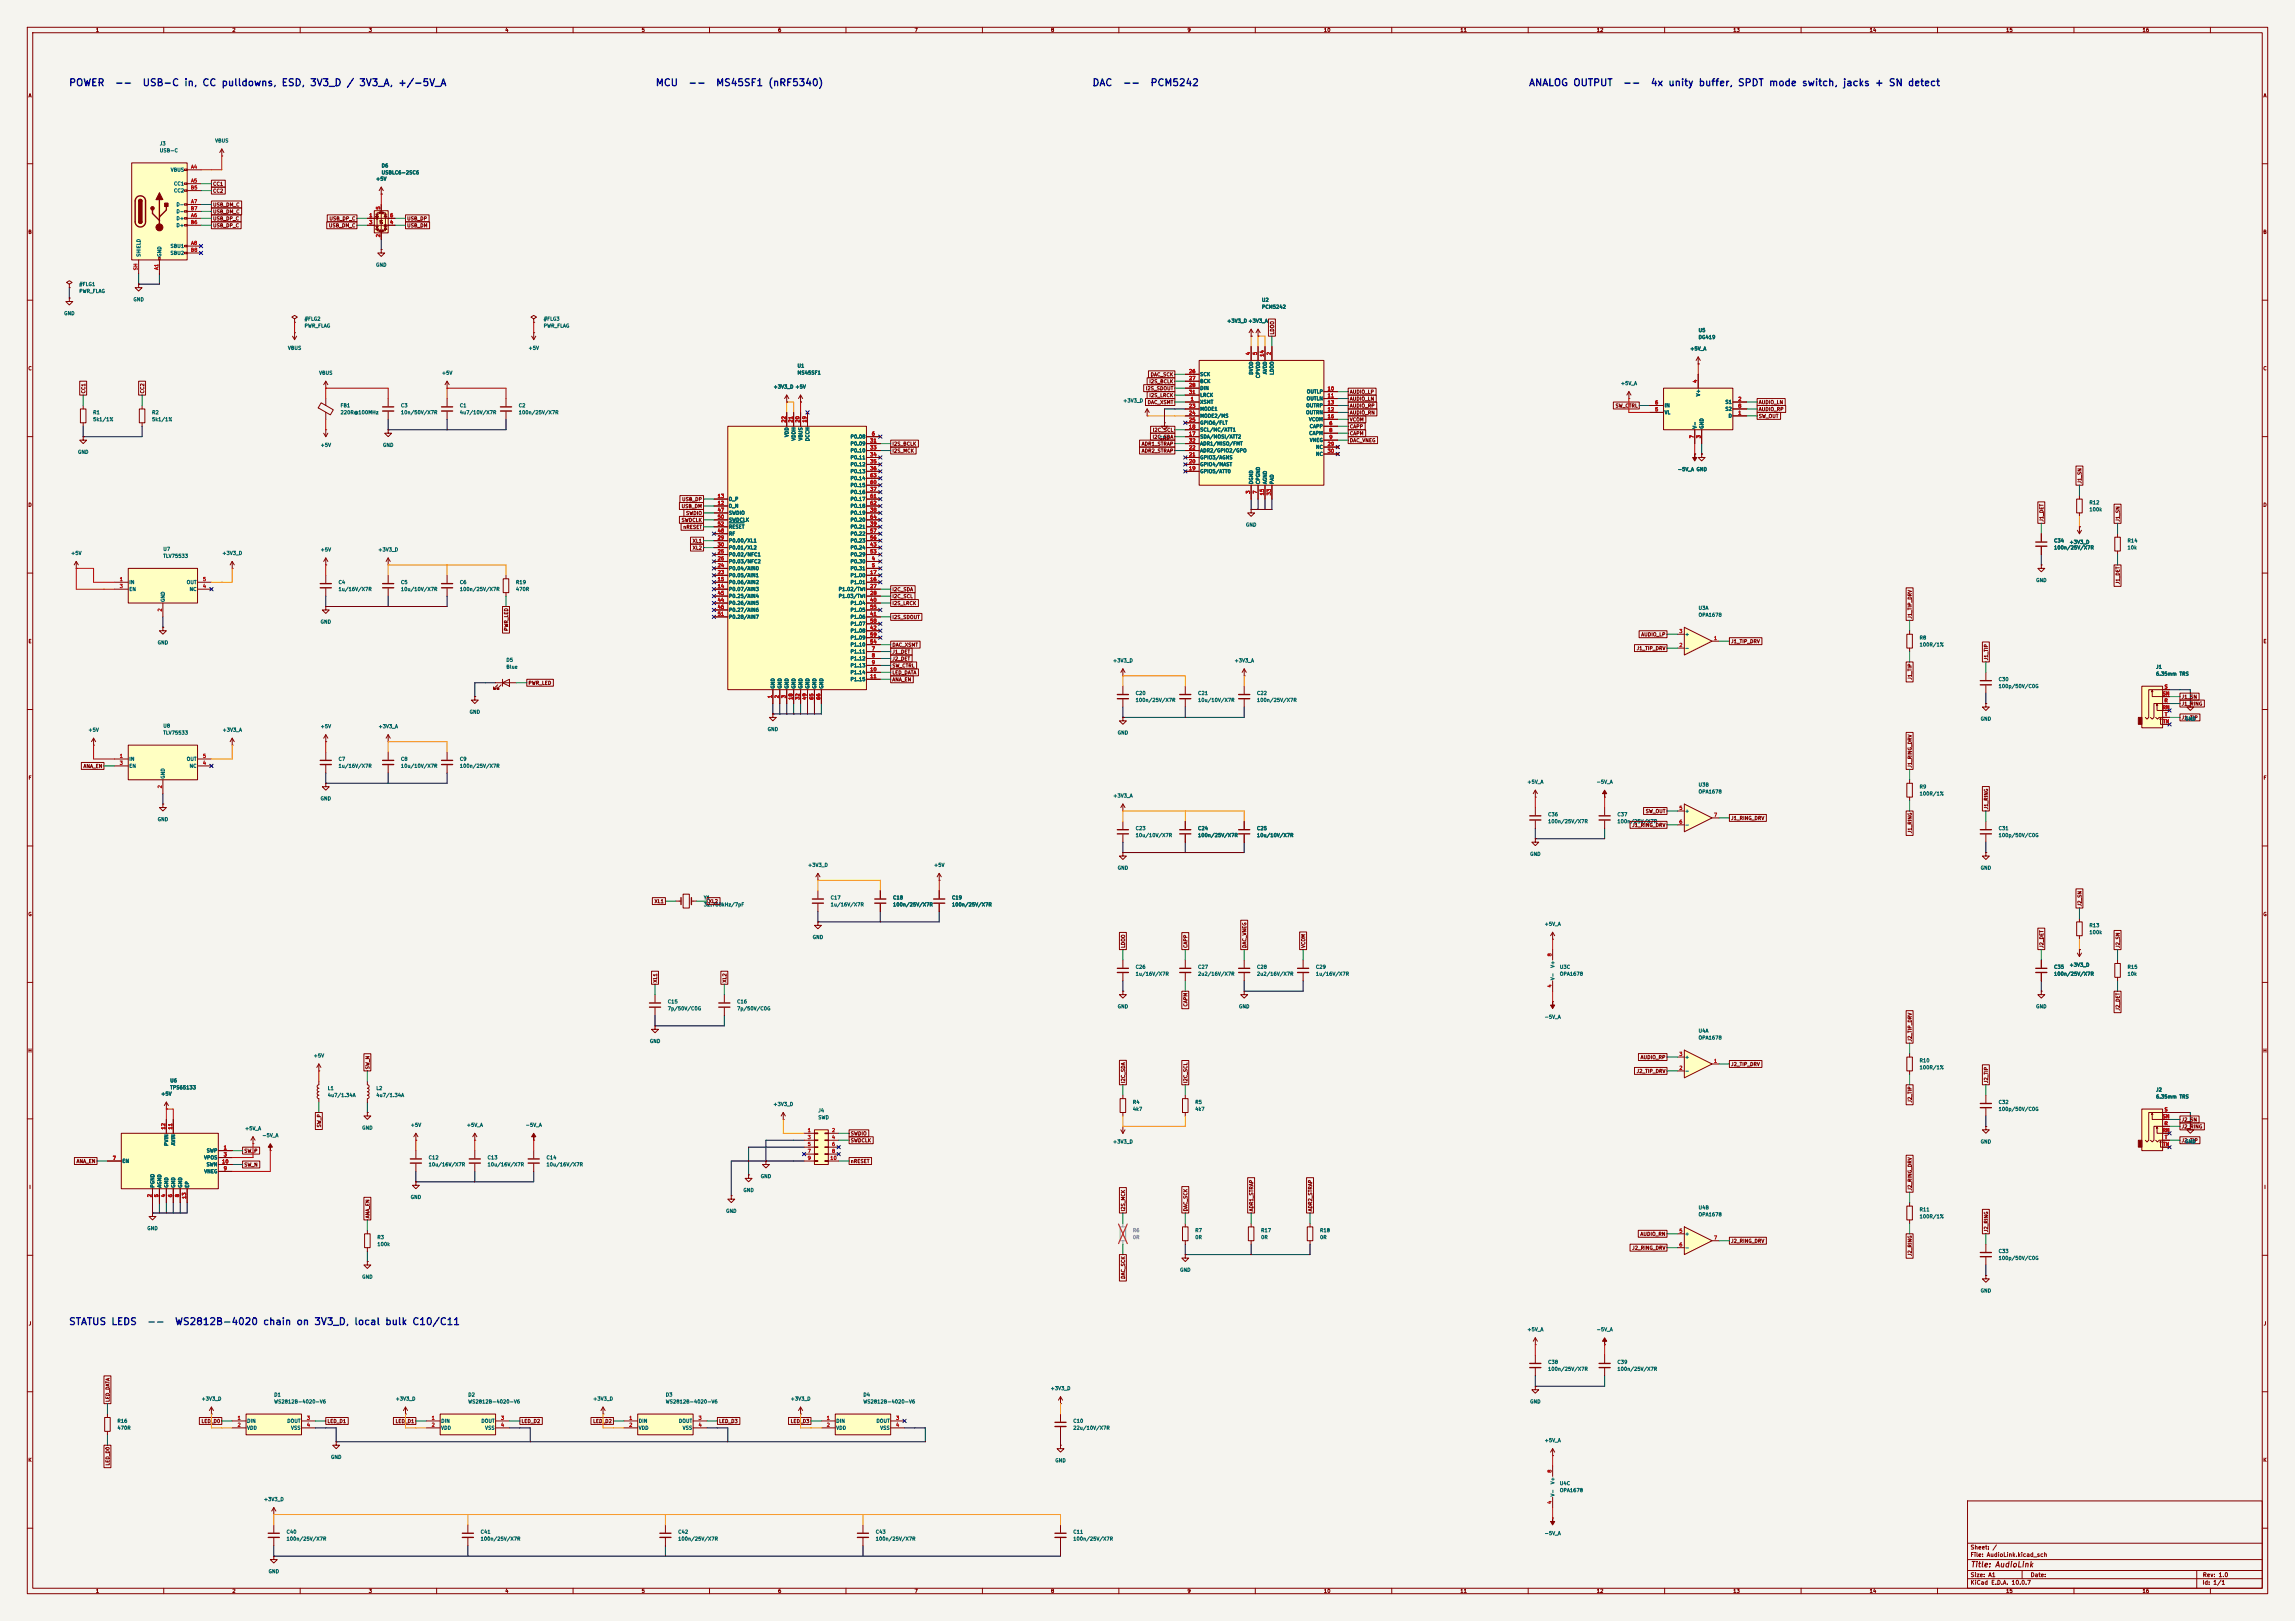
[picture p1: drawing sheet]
<svg xmlns="http://www.w3.org/2000/svg" width="841mm" height="594mm" viewBox="0 0 841 594" stroke-linecap="round" stroke-linejoin="round" font-family="sans-serif">
<defs><g id="words">
<g font-size="2.5" fill="#0000c2">
<text x="25.1" y="32.2">POWER</text>
<text x="41.9" y="32.2">--</text>
<text x="52.1" y="32.2">USB-C in, CC pulldowns, ESD, 3V3_D / 3V3_A, +/-5V_A</text>
<text x="240.1" y="32.2">MCU</text>
<text x="252.1" y="32.2">--</text>
<text x="262.2" y="32.2">MS45SF1 (nRF5340)</text>
<text x="400.1" y="32.2">DAC</text>
<text x="411.2" y="32.2">--</text>
<text x="421.4" y="32.2">PCM5242</text>
<text x="560.1" y="32.2">ANALOG OUTPUT</text>
<text x="594.6" y="32.2">--</text>
<text x="604.7" y="32.2">4x unity buffer, SPDT mode switch, jacks + SN detect</text>
<text x="25.1" y="486.2">STATUS LEDS</text>
<text x="53.7" y="486.2">--</text>
<text x="63.9" y="486.2">WS2812B-4020 chain on 3V3_D, local bulk C10/C11</text>
</g>
<text font-size="2" fill="#840000" x="722" y="574.8">Title: AudioLink</text>
<g font-size="1.5" fill="#840000">
<text x="721.9" y="568.1">Sheet: /</text>
<text x="721.9" y="570.8">File: AudioLink.kicad_sch</text>
<text x="721.9" y="581">KiCad E.D.A. 10.0.7</text>
<text x="721.9" y="578.2">Size: A1</text>
<text x="743.9" y="578.2">Date:</text>
<text x="806.9" y="581">Id: 1/1</text>
<text x="807" y="578.2">Rev: 1.0</text>
</g>
<g font-size="1.3" fill="#840000">
<text x="35" y="12">1</text>
<text x="85" y="12">2</text>
<text x="135" y="12">3</text>
<text x="185" y="12">4</text>
<text x="235" y="12">5</text>
<text x="285" y="12">6</text>
<text x="335" y="12">7</text>
<text x="385" y="12">8</text>
<text x="435" y="12">9</text>
<text x="485" y="12">10</text>
<text x="535" y="12">11</text>
<text x="585" y="12">12</text>
<text x="635" y="12">13</text>
<text x="685" y="12">14</text>
<text x="735" y="12">15</text>
<text x="785" y="12">16</text>
<text x="10.3" y="36">A</text>
<text x="829.3" y="36">A</text>
<text x="77.9" y="70.9">CC2</text>
<text x="77.9" y="68.4">CC1</text>
<text x="77.9" y="76">USB_DM_C</text>
<text x="77.9" y="81.1">USB_DP_C</text>
<text x="77.9" y="83.6">USB_DP_C</text>
<text x="77.9" y="78.5">USB_DM_C</text>
<text x="120.4" y="83.6">USB_DM_C</text>
<text x="120.6" y="81.1">USB_DP_C</text>
<text x="149" y="83.6">USB_DM</text>
<text x="149" y="81.1">USB_DP</text>
<text x="10.2" y="86">B</text>
<text x="829.2" y="86">B</text>
<text x="467.1" y="122.7" transform="rotate(-90 467.1 122.7)">LDOO</text>
<text x="10.2" y="136">C</text>
<text x="829.2" y="136">C</text>
<text x="419.7" y="143.3">I2S_SDOUT</text>
<text x="421" y="140.8">I2S_BCLK</text>
<text x="421.5" y="138.2">DAC_SCK</text>
<text x="31.5" y="144.3" transform="rotate(-90 31.5 144.3)">CC1</text>
<text x="53.1" y="144.3" transform="rotate(-90 53.1 144.3)">CC2</text>
<text x="420.4" y="148.4">DAC_XSMT</text>
<text x="421" y="145.8">I2S_LRCK</text>
<text x="494.5" y="149.6">AUDIO_RP</text>
<text x="494.5" y="147.1">AUDIO_LN</text>
<text x="494.5" y="144.6">AUDIO_LP</text>
<text x="591.8" y="149.6">SW_CTRL</text>
<text x="644.3" y="148.4">AUDIO_LN</text>
<text x="494.5" y="152.2">AUDIO_RN</text>
<text x="494.5" y="154.7">VCOM</text>
<text x="644.3" y="150.9">AUDIO_RP</text>
<text x="644.3" y="153.5">SW_OUT</text>
<text x="422.2" y="161.1">I2C_SDA</text>
<text x="422.3" y="158.5">I2C_SCL</text>
<text x="494.5" y="157.3">CAPP</text>
<text x="494.5" y="159.8">CAPM</text>
<text x="326.8" y="163.6">I2S_BCLK</text>
<text x="326.8" y="166.2">I2S_MCK</text>
<text x="418.2" y="163.6">ADR1_STRAP</text>
<text x="418.2" y="166.2">ADR2_STRAP</text>
<text x="494.5" y="162.3">DAC_VNEG</text>
<text x="763.1" y="177.3" transform="rotate(-90 763.1 177.3)">J1_SN</text>
<text x="10.2" y="186">D</text>
<text x="249.8" y="183.9">USB_DP</text>
<text x="829.2" y="186">D</text>
<text x="249.6" y="191.6">SWDCLK</text>
<text x="249.6" y="186.5">USB_DM</text>
<text x="251.2" y="189">SWDIO</text>
<text x="749.1" y="191.3" transform="rotate(-90 749.1 191.3)">J1_DET</text>
<text x="777" y="191.3" transform="rotate(-90 777 191.3)">J1_SN</text>
<text x="250.2" y="194.1">nRESET</text>
<text x="253.7" y="199.2">XL1</text>
<text x="253.7" y="201.7">XL2</text>
<text x="777" y="214.2" transform="rotate(-90 777 214.2)">J1_DET</text>
<text x="326.8" y="217">I2C_SDA</text>
<text x="326.8" y="219.5">I2C_SCL</text>
<text x="326.8" y="222">I2S_LRCK</text>
<text x="326.8" y="227.1">I2S_SDOUT</text>
<text x="700.8" y="226.9" transform="rotate(-90 700.8 226.9)">J1_TIP_DRV</text>
<text x="186.5" y="231.4" transform="rotate(-90 186.5 231.4)">PWR_LED</text>
<text x="601.3" y="233.5">AUDIO_LP</text>
<text x="10.3" y="236">E</text>
<text x="326.8" y="239.8">J1_DET</text>
<text x="326.8" y="237.3">DAC_XSMT</text>
<text x="599.6" y="238.5">J1_TIP_DRV</text>
<text x="634.2" y="236">J1_TIP_DRV</text>
<text x="829.3" y="236">E</text>
<text x="326.8" y="242.4">J2_DET</text>
<text x="326.8" y="244.9">SW_CTRL</text>
<text x="728.8" y="242.1" transform="rotate(-90 728.8 242.1)">J1_TIP</text>
<text x="193.5" y="251.2">PWR_LED</text>
<text x="326.8" y="247.4">LED_DATA</text>
<text x="326.8" y="250">ANA_EN</text>
<text x="700.8" y="249.3" transform="rotate(-90 700.8 249.3)">J1_TIP</text>
<text x="799.3" y="256.3">J1_SN</text>
<text x="799.3" y="258.9">J1_RING</text>
<text x="799.3" y="263.9">J1_TIP</text>
<text x="30.4" y="281.7">ANA_EN</text>
<text x="700.8" y="281.5" transform="rotate(-90 700.8 281.5)">J1_RING_DRV</text>
<text x="10.3" y="286">F</text>
<text x="829.3" y="286">F</text>
<text x="602.9" y="298.2">SW_OUT</text>
<text x="728.8" y="296.7" transform="rotate(-90 728.8 296.7)">J1_RING</text>
<text x="598" y="303.3">J1_RING_DRV</text>
<text x="634.2" y="300.8">J1_RING_DRV</text>
<text x="700.8" y="305.5" transform="rotate(-90 700.8 305.5)">J1_RING</text>
<text x="10.2" y="336">G</text>
<text x="239.7" y="331.3">XL1</text>
<text x="259.5" y="331.3">XL2</text>
<text x="763.1" y="332.3" transform="rotate(-90 763.1 332.3)">J2_SN</text>
<text x="829.2" y="336">G</text>
<text x="412.5" y="347.5" transform="rotate(-90 412.5 347.5)">LDOO</text>
<text x="435.4" y="347.5" transform="rotate(-90 435.4 347.5)">CAPP</text>
<text x="457" y="347.5" transform="rotate(-90 457 347.5)">DAC_VNEG</text>
<text x="478.6" y="347.5" transform="rotate(-90 478.6 347.5)">VCOM</text>
<text x="749.1" y="347.5" transform="rotate(-90 749.1 347.5)">J2_DET</text>
<text x="777" y="347.5" transform="rotate(-90 777 347.5)">J2_SN</text>
<text x="241.1" y="360.2" transform="rotate(-90 241.1 360.2)">XL1</text>
<text x="266.5" y="360.2" transform="rotate(-90 266.5 360.2)">XL2</text>
<text x="435.4" y="369" transform="rotate(-90 435.4 369)">CAPM</text>
<text x="777" y="370.5" transform="rotate(-90 777 370.5)">J2_DET</text>
<text x="700.8" y="381.8" transform="rotate(-90 700.8 381.8)">J2_TIP_DRV</text>
<text x="10.2" y="386">H</text>
<text x="601" y="388.4">AUDIO_RP</text>
<text x="829.2" y="386">H</text>
<text x="135.7" y="392" transform="rotate(-90 135.7 392)">SW_N</text>
<text x="599.6" y="393.5">J2_TIP_DRV</text>
<text x="634.2" y="390.9">J2_TIP_DRV</text>
<text x="412.5" y="397.1" transform="rotate(-90 412.5 397.1)">I2C_SDA</text>
<text x="435.4" y="397.1" transform="rotate(-90 435.4 397.1)">I2C_SCL</text>
<text x="728.8" y="397.1" transform="rotate(-90 728.8 397.1)">J2_TIP</text>
<text x="700.8" y="404.2" transform="rotate(-90 700.8 404.2)">J2_TIP</text>
<text x="117.9" y="413.3" transform="rotate(-90 117.9 413.3)">SW_P</text>
<text x="799.3" y="411.3">J2_SN</text>
<text x="799.3" y="413.8">J2_RING</text>
<text x="311.6" y="416.3">SWDIO</text>
<text x="311.6" y="418.9">SWDCLK</text>
<text x="799.3" y="418.9">J2_TIP</text>
<text x="89.3" y="422.7">SW_P</text>
<text x="27.9" y="426.5">ANA_EN</text>
<text x="89.3" y="427.8">SW_N</text>
<text x="311.6" y="426.5">nRESET</text>
<text x="10.6" y="436">I</text>
<text x="700.8" y="436.4" transform="rotate(-90 700.8 436.4)">J2_RING_DRV</text>
<text x="829.6" y="436">I</text>
<text x="135.7" y="446.6" transform="rotate(-90 135.7 446.6)">ANA_EN</text>
<text x="412.5" y="444" transform="rotate(-90 412.5 444)">I2S_MCK</text>
<text x="435.4" y="444" transform="rotate(-90 435.4 444)">DAC_SCK</text>
<text x="459.5" y="444" transform="rotate(-90 459.5 444)">ADR1_STRAP</text>
<text x="481.1" y="444" transform="rotate(-90 481.1 444)">ADR2_STRAP</text>
<text x="601" y="453.2">AUDIO_RN</text>
<text x="634.2" y="455.7">J2_RING_DRV</text>
<text x="728.8" y="451.7" transform="rotate(-90 728.8 451.7)">J2_RING</text>
<text x="598" y="458.3">J2_RING_DRV</text>
<text x="700.8" y="460.4" transform="rotate(-90 700.8 460.4)">J2_RING</text>
<text x="412.5" y="468.8" transform="rotate(-90 412.5 468.8)">DAC_SCK</text>
<text x="10.4" y="486">J</text>
<text x="829.4" y="486">J</text>
<text x="40.4" y="513.9" transform="rotate(-90 40.4 513.9)">LED_DATA</text>
<text x="73.7" y="521.8">LED_D0</text>
<text x="119.8" y="521.8">LED_D1</text>
<text x="144.8" y="521.8">LED_D1</text>
<text x="190.9" y="521.8">LED_D2</text>
<text x="217.2" y="521.8">LED_D2</text>
<text x="263.3" y="521.8">LED_D3</text>
<text x="289.6" y="521.8">LED_D3</text>
<text x="10.2" y="536">K</text>
<text x="40.4" y="537.2" transform="rotate(-90 40.4 537.2)">LED_D0</text>
<text x="829.2" y="536">K</text>
<text x="35" y="584">1</text>
<text x="85" y="584">2</text>
<text x="135" y="584">3</text>
<text x="185" y="584">4</text>
<text x="235" y="584">5</text>
<text x="285" y="584">6</text>
<text x="335" y="584">7</text>
<text x="385" y="584">8</text>
<text x="435" y="584">9</text>
<text x="485" y="584">10</text>
<text x="535" y="584">11</text>
<text x="585" y="584">12</text>
<text x="635" y="584">13</text>
<text x="685" y="584">14</text>
<text x="735" y="584">15</text>
<text x="785" y="584">16</text>
</g>
<g font-size="1.3" fill="#006464">
<text x="58.4" y="53.6">J3</text>
<text x="78.7" y="52.5">VBUS</text>
<text x="58.4" y="56.1">USB-C</text>
<text x="62.4" y="63.2">VBUS</text>
<text x="139.7" y="61.7">D6</text>
<text x="139.7" y="64.2">USBLC6-2SC6</text>
<text x="63.6" y="68.3">CC1</text>
<text x="63.6" y="70.8">CC2</text>
<text x="137.6" y="66.5">+5V</text>
<text x="64.5" y="75.9">D-</text>
<text x="64.5" y="81">D+</text>
<text x="64.5" y="83.5">D+</text>
<text x="64.5" y="78.4">D-</text>
<text x="51.8" y="94.3" transform="rotate(-90 51.8 94.3)">SHIELD</text>
<text x="59.4" y="94.3" transform="rotate(-90 59.4 94.3)">GND</text>
<text x="62.3" y="91.1">SBU1</text>
<text x="62.3" y="93.7">SBU2</text>
<text x="137.6" y="98">GND</text>
<text x="28.9" y="105.1">#FLG1</text>
<text x="28.9" y="107.6">PWR_FLAG</text>
<text x="48.7" y="110.7">GND</text>
<text x="462.3" y="110.9">U2</text>
<text x="462.3" y="113.4">PCM5242</text>
<text x="23.3" y="115.8">GND</text>
<text x="111.5" y="117.8">#FLG2</text>
<text x="199.1" y="117.8">#FLG3</text>
<text x="449.5" y="118.6">+3V3_D +3V3_A</text>
<text x="111.5" y="120.3">PWR_FLAG</text>
<text x="199.1" y="120.3">PWR_FLAG</text>
<text x="622.3" y="122">U5</text>
<text x="622.3" y="124.5">DG419</text>
<text x="105.4" y="128.5">VBUS</text>
<text x="193.5" y="128.5">+5V</text>
<text x="619.2" y="128.7">+5V_A</text>
<text x="116.8" y="137.6">VBUS</text>
<text x="161.8" y="137.6">+5V</text>
<text x="292.1" y="135">U1</text>
<text x="292.1" y="137.5">MS45SF1</text>
<text x="459.4" y="137.5" transform="rotate(-90 459.4 137.5)">DVDD</text>
<text x="464.5" y="137.3" transform="rotate(-90 464.5 137.3)">AVDD</text>
<text x="467.1" y="137.5" transform="rotate(-90 467.1 137.5)">LDOO</text>
<text x="283.3" y="142.7">+3V3_D +5V</text>
<text x="439.6" y="138.1">SCK</text>
<text x="439.6" y="140.7">BCK</text>
<text x="439.6" y="143.2">DIN</text>
<text x="462" y="138.7" transform="rotate(-90 462 138.7)">CPVDD</text>
<text x="593.8" y="141.4">+5V_A</text>
<text x="124.6" y="149.6">FB1</text>
<text x="146.8" y="149.6">C3</text>
<text x="168.3" y="149.6">C1</text>
<text x="189.9" y="149.6">C2</text>
<text x="411.4" y="147.8">+3V3_D</text>
<text x="439.6" y="148.3">XSMT</text>
<text x="439.6" y="145.7">LRCK</text>
<text x="478.5" y="149.6">OUTRP</text>
<text x="478.7" y="147">OUTLN</text>
<text x="478.7" y="144.5">OUTLP</text>
<text x="609.8" y="149.6">IN</text>
<text x="623.3" y="145.4" transform="rotate(-90 623.3 145.4)">V+</text>
<text x="632.1" y="148.3">S1</text>
<text x="34" y="152.1">R1</text>
<text x="34" y="154.6">5k1/1%</text>
<text x="55.6" y="152.1">R2</text>
<text x="55.6" y="154.6">5k1/1%</text>
<text x="124.6" y="152.1">220R@100MHz</text>
<text x="146.8" y="152.1">10n/50V/X7R</text>
<text x="168.3" y="152.1">4u7/10V/X7R</text>
<text x="189.9" y="152.1">100n/25V/X7R</text>
<text x="439.6" y="150.8">MODE1</text>
<text x="439.6" y="153.4">MODE2/MS</text>
<text x="439.6" y="155.9">GPIO6/FLT</text>
<text x="478.4" y="152.1">OUTRN</text>
<text x="479.5" y="154.6">VCOM</text>
<text x="609.8" y="152.1">VL</text>
<text x="632.1" y="150.8">S2</text>
<text x="633.2" y="153.4">D</text>
<text x="289.3" y="160.3" transform="rotate(-90 289.3 160.3)">VDD</text>
<text x="291.8" y="161.6" transform="rotate(-90 291.8 161.6)">VDDH</text>
<text x="294.3" y="161.6" transform="rotate(-90 294.3 161.6)">VBUS</text>
<text x="296.9" y="161.8" transform="rotate(-90 296.9 161.8)">DCCH</text>
<text x="311.5" y="161">P0.08</text>
<text x="424.7" y="161.5">GND</text>
<text x="439.6" y="161">SDA/MOSI/ATT2</text>
<text x="439.6" y="158.4">SCL/MC/ATT1</text>
<text x="479.6" y="159.7">CAPM</text>
<text x="479.8" y="157.2">CAPP</text>
<text x="622" y="157.3" transform="rotate(-90 622 157.3)">V-</text>
<text x="624.5" y="157.3" transform="rotate(-90 624.5 157.3)">GND</text>
<text x="28.4" y="166.6">GND</text>
<text x="117.3" y="164">+5V</text>
<text x="140.2" y="164">GND</text>
<text x="311.5" y="163.5">P0.09</text>
<text x="311.5" y="166.1">P0.10</text>
<text x="439.6" y="166.1">ADR2/GPIO2/GPO</text>
<text x="439.6" y="163.5">ADR1/MISO/FMT</text>
<text x="479.8" y="162.3">VNEG</text>
<text x="482.1" y="164.8">NC</text>
<text x="482.1" y="167.3">NC</text>
<text x="311.5" y="168.6">P0.11</text>
<text x="311.5" y="171.1">P0.12</text>
<text x="311.5" y="173.7">P0.13</text>
<text x="439.6" y="173.7">GPIO5/ATT0</text>
<text x="439.6" y="171.1">GPIO4/MAST</text>
<text x="439.6" y="168.6">GPIO3/AGNS</text>
<text x="614.7" y="172.9">-5V_A GND</text>
<text x="311.5" y="178.8">P0.15</text>
<text x="311.5" y="176.2">P0.14</text>
<text x="459.4" y="177.6" transform="rotate(-90 459.4 177.6)">DGND</text>
<text x="462" y="177.6" transform="rotate(-90 462 177.6)">CPGND</text>
<text x="464.5" y="177.6" transform="rotate(-90 464.5 177.6)">AGND</text>
<text x="467.1" y="177.6" transform="rotate(-90 467.1 177.6)">PAD</text>
<text x="266.9" y="183.8">D_P</text>
<text x="311.5" y="181.3">P0.16</text>
<text x="311.5" y="183.8">P0.17</text>
<text x="765.5" y="185.1">R12</text>
<text x="266.9" y="186.4">D_N</text>
<text x="266.9" y="188.9">SWDIO</text>
<text x="266.9" y="191.5">SWDCLK</text>
<text x="311.5" y="188.9">P0.19</text>
<text x="311.5" y="186.4">P0.18</text>
<text x="311.5" y="191.5">P0.20</text>
<text x="765.5" y="187.7">100k</text>
<text x="266.9" y="196.5">RF</text>
<text x="266.9" y="194">RESET</text>
<text x="311.5" y="194">P0.21</text>
<text x="311.5" y="196.5">P0.22</text>
<text x="456.4" y="193.3">GND</text>
<text x="25.9" y="203.6">+5V</text>
<text x="59.7" y="202.2">U7</text>
<text x="81.3" y="203.6">+3V3_D</text>
<text x="117.3" y="202.4">+5V</text>
<text x="138.5" y="202.4">+3V3_D</text>
<text x="266.9" y="199.1">P0.00/XL1</text>
<text x="266.9" y="201.6">P0.01/XL2</text>
<text x="311.5" y="201.6">P0.24</text>
<text x="311.5" y="199.1">P0.23</text>
<text x="752.5" y="199.1">C34</text>
<text x="752.5" y="201.6">100n/25V/X7R</text>
<text x="758.2" y="199.6">+3V3_D</text>
<text x="779.5" y="199.1">R14</text>
<text x="779.5" y="201.6">10k</text>
<text x="59.7" y="204.7">TLV75533</text>
<text x="266.9" y="209.2">P0.04/AIN0</text>
<text x="266.9" y="204.2">P0.02/NFC1</text>
<text x="266.9" y="206.7">P0.03/NFC2</text>
<text x="311.5" y="206.7">P0.30</text>
<text x="311.5" y="209.2">P0.31</text>
<text x="311.5" y="204.2">P0.29</text>
<text x="47.2" y="214.3">IN</text>
<text x="68.3" y="214.3">OUT</text>
<text x="123.9" y="214.3">C4</text>
<text x="146.8" y="214.3">C5</text>
<text x="168.3" y="214.3">C6</text>
<text x="188.9" y="214.3">R19</text>
<text x="266.9" y="214.3">P0.06/AIN2</text>
<text x="266.9" y="211.8">P0.05/AIN1</text>
<text x="311.5" y="214.3">P1.01</text>
<text x="311.5" y="211.8">P1.00</text>
<text x="746" y="213.6">GND</text>
<text x="47.2" y="216.9">EN</text>
<text x="60.7" y="220.8" transform="rotate(-90 60.7 220.8)">GND</text>
<text x="69.3" y="216.9">NC</text>
<text x="123.9" y="216.9">1u/16V/X7R</text>
<text x="146.8" y="216.9">10u/10V/X7R</text>
<text x="168.3" y="216.9">100n/25V/X7R</text>
<text x="188.9" y="216.9">470R</text>
<text x="266.9" y="216.9">P0.07/AIN3</text>
<text x="266.9" y="221.9">P0.26/AIN5</text>
<text x="266.9" y="219.4">P0.25/AIN4</text>
<text x="307.2" y="216.9">P1.02/TWI</text>
<text x="307.2" y="219.4">P1.03/TWI</text>
<text x="311.5" y="221.9">P1.04</text>
<text x="266.9" y="224.5">P0.27/AIN6</text>
<text x="266.9" y="227">P0.28/AIN7</text>
<text x="311.5" y="227">P1.06</text>
<text x="311.5" y="224.5">P1.05</text>
<text x="622.3" y="223.8">U3A</text>
<text x="622.3" y="226.3">OPA1678</text>
<text x="117.3" y="228.8">GND</text>
<text x="311.5" y="232.1">P1.08</text>
<text x="311.5" y="229.6">P1.07</text>
<text x="617.3" y="233.4">+</text>
<text x="57.6" y="236.4">GND</text>
<text x="311.5" y="239.7">P1.11</text>
<text x="311.5" y="237.2">P1.10</text>
<text x="311.5" y="234.6">P1.09</text>
<text x="617.3" y="238.5">-</text>
<text x="703.3" y="234.6">R8</text>
<text x="703.3" y="237.2">100R/1%</text>
<text x="185.4" y="242.8">D5</text>
<text x="185.4" y="245.3">Blue</text>
<text x="311.5" y="242.3">P1.12</text>
<text x="311.5" y="244.8">P1.13</text>
<text x="407.7" y="243">+3V3_D</text>
<text x="452.2" y="243">+3V3_A</text>
<text x="789.9" y="245.3">J1</text>
<text x="311.5" y="247.3">P1.14</text>
<text x="311.5" y="249.9">P1.15</text>
<text x="732.2" y="249.9">C30</text>
<text x="789.9" y="247.9">6.35mm TRS</text>
<text x="284.2" y="252.5" transform="rotate(-90 284.2 252.5)">GND</text>
<text x="286.7" y="252.5" transform="rotate(-90 286.7 252.5)">GND</text>
<text x="289.3" y="252.5" transform="rotate(-90 289.3 252.5)">GND</text>
<text x="291.8" y="252.5" transform="rotate(-90 291.8 252.5)">GND</text>
<text x="294.3" y="252.5" transform="rotate(-90 294.3 252.5)">GND</text>
<text x="296.9" y="252.5" transform="rotate(-90 296.9 252.5)">GND</text>
<text x="299.4" y="252.5" transform="rotate(-90 299.4 252.5)">GND</text>
<text x="302" y="252.5" transform="rotate(-90 302 252.5)">GND</text>
<text x="416" y="255">C20</text>
<text x="416" y="257.5">100n/25V/X7R</text>
<text x="438.9" y="255">C21</text>
<text x="438.9" y="257.5">10u/10V/X7R</text>
<text x="460.4" y="255">C22</text>
<text x="460.4" y="257.5">100n/25V/X7R</text>
<text x="732.2" y="252.4">100p/50V/C0G</text>
<text x="171.9" y="261.8">GND</text>
<text x="32.2" y="268.4">+5V</text>
<text x="59.7" y="266.9">U8</text>
<text x="59.7" y="269.5">TLV75533</text>
<text x="81.4" y="268.4">+3V3_A</text>
<text x="117.3" y="267.1">+5V</text>
<text x="138.5" y="267.1">+3V3_A</text>
<text x="281.1" y="268.2">GND</text>
<text x="409.4" y="269.5">GND</text>
<text x="725.6" y="264.4">GND</text>
<text x="800.6" y="264.4">GND</text>
<text x="47.2" y="279.1">IN</text>
<text x="47.2" y="281.6">EN</text>
<text x="68.3" y="279.1">OUT</text>
<text x="69.3" y="281.6">NC</text>
<text x="123.9" y="279.1">C7</text>
<text x="123.9" y="281.6">1u/16V/X7R</text>
<text x="146.8" y="279.1">C8</text>
<text x="146.8" y="281.6">10u/10V/X7R</text>
<text x="168.3" y="279.1">C9</text>
<text x="168.3" y="281.6">100n/25V/X7R</text>
<text x="60.7" y="285.5" transform="rotate(-90 60.7 285.5)">GND</text>
<text x="559.5" y="287.5">+5V_A</text>
<text x="584.9" y="287.5">-5V_A</text>
<text x="117.3" y="293.6">GND</text>
<text x="407.8" y="292.5">+3V3_A</text>
<text x="622.3" y="288.5">U3B</text>
<text x="622.3" y="291.1">OPA1678</text>
<text x="703.3" y="289.3">R9</text>
<text x="703.3" y="291.8">100R/1%</text>
<text x="567.1" y="299.4">C36</text>
<text x="592.5" y="299.4">C37</text>
<text x="617.3" y="298.1">+</text>
<text x="57.6" y="301.2">GND</text>
<text x="416" y="304.5">C23</text>
<text x="438.9" y="304.5">C24</text>
<text x="460.4" y="304.5">C25</text>
<text x="567.1" y="302">100n/25V/X7R</text>
<text x="592.5" y="302">100n/25V/X7R</text>
<text x="617.3" y="303.2">-</text>
<text x="732.2" y="304.5">C31</text>
<text x="416" y="307">10u/10V/X7R</text>
<text x="438.9" y="307">100n/25V/X7R</text>
<text x="460.4" y="307">10u/10V/X7R</text>
<text x="732.2" y="307">100p/50V/C0G</text>
<text x="295.9" y="317.9">+3V3_D</text>
<text x="342.1" y="317.9">+5V</text>
<text x="560.5" y="313.9">GND</text>
<text x="409.4" y="319">GND</text>
<text x="725.6" y="319">GND</text>
<text x="257.8" y="329.9">Y1</text>
<text x="304.2" y="329.9">C17</text>
<text x="327.1" y="329.9">C18</text>
<text x="348.7" y="329.9">C19</text>
<text x="257.8" y="332.4">32.768kHz/7pF</text>
<text x="304.2" y="332.4">1u/16V/X7R</text>
<text x="327.1" y="332.4">100n/25V/X7R</text>
<text x="348.7" y="332.4">100n/25V/X7R</text>
<text x="565.9" y="339.5">+5V_A</text>
<text x="765.5" y="340.1">R13</text>
<text x="297.7" y="344.4">GND</text>
<text x="765.5" y="342.6">100k</text>
<text x="416" y="355.3">C26</text>
<text x="416" y="357.8">1u/16V/X7R</text>
<text x="438.9" y="355.3">C27</text>
<text x="438.9" y="357.8">2u2/16V/X7R</text>
<text x="460.4" y="355.3">C28</text>
<text x="460.4" y="357.8">2u2/16V/X7R</text>
<text x="482" y="355.3">C29</text>
<text x="482" y="357.8">1u/16V/X7R</text>
<text x="569.9" y="359.3" transform="rotate(-90 569.9 359.3)">V-</text>
<text x="569.9" y="354.8" transform="rotate(-90 569.9 354.8)">V+</text>
<text x="571.4" y="355.3">U3C</text>
<text x="571.4" y="357.8">OPA1678</text>
<text x="752.5" y="355.3">C35</text>
<text x="752.5" y="357.8">100n/25V/X7R</text>
<text x="758.2" y="354.5">+3V3_D</text>
<text x="779.5" y="355.3">R15</text>
<text x="779.5" y="357.8">10k</text>
<text x="244.5" y="368">C15</text>
<text x="244.5" y="370.5">7p/50V/C0G</text>
<text x="269.9" y="368">C16</text>
<text x="269.9" y="370.5">7p/50V/C0G</text>
<text x="409.4" y="369.8">GND</text>
<text x="453.9" y="369.8">GND</text>
<text x="746" y="369.8">GND</text>
<text x="565.9" y="373.6">-5V_A</text>
<text x="238" y="382.5">GND</text>
<text x="622.3" y="378.7">U4A</text>
<text x="622.3" y="381.2">OPA1678</text>
<text x="114.8" y="387.8">+5V</text>
<text x="617.3" y="388.3">+</text>
<text x="703.3" y="389.6">R10</text>
<text x="617.3" y="393.4">-</text>
<text x="703.3" y="392.1">100R/1%</text>
<text x="58.9" y="401.8">+5V</text>
<text x="62.2" y="396.9">U6</text>
<text x="62.2" y="399.5">TPS65133</text>
<text x="120" y="399.7">L1</text>
<text x="137.7" y="399.7">L2</text>
<text x="789.9" y="400.3">J2</text>
<text x="120" y="402.3">4u7/1.34A</text>
<text x="137.7" y="402.3">4u7/1.34A</text>
<text x="283.2" y="405.6">+3V3_D</text>
<text x="299.7" y="407.9">J4</text>
<text x="415" y="404.8">R4</text>
<text x="415" y="407.4">4k7</text>
<text x="437.8" y="404.8">R5</text>
<text x="437.8" y="407.4">4k7</text>
<text x="732.2" y="404.8">C32</text>
<text x="732.2" y="407.4">100p/50V/C0G</text>
<text x="789.9" y="402.8">6.35mm TRS</text>
<text x="150.3" y="413.2">+5V</text>
<text x="170.9" y="413.2">+5V_A</text>
<text x="192.5" y="413.2">-5V_A</text>
<text x="299.7" y="410.4">SWD</text>
<text x="64.5" y="419.9" transform="rotate(-90 64.5 419.9)">AVIN</text>
<text x="89.6" y="414.5">+5V_A</text>
<text x="96" y="417">-5V_A</text>
<text x="132.6" y="414.2">GND</text>
<text x="407.7" y="419.3">+3V3_D</text>
<text x="725.6" y="419.3">GND</text>
<text x="800.6" y="419.3">GND</text>
<text x="61.9" y="420.1" transform="rotate(-90 61.9 420.1)">PVIN</text>
<text x="74.6" y="425.1">VPOS</text>
<text x="75.6" y="422.6">SWP</text>
<text x="156.9" y="425.1">C12</text>
<text x="178.5" y="425.1">C13</text>
<text x="200.1" y="425.1">C14</text>
<text x="44.7" y="426.4">EN</text>
<text x="74.7" y="430.2">VNEG</text>
<text x="75.5" y="427.7">SWN</text>
<text x="156.9" y="427.7">10u/16V/X7R</text>
<text x="178.5" y="427.7">10u/16V/X7R</text>
<text x="200.1" y="427.7">10u/16V/X7R</text>
<text x="56.8" y="435.4" transform="rotate(-90 56.8 435.4)">PGND</text>
<text x="59.4" y="435.4" transform="rotate(-90 59.4 435.4)">AGND</text>
<text x="61.9" y="435.4" transform="rotate(-90 61.9 435.4)">GND</text>
<text x="64.5" y="435.4" transform="rotate(-90 64.5 435.4)">GND</text>
<text x="67" y="435.4" transform="rotate(-90 67 435.4)">GND</text>
<text x="69.5" y="435.4" transform="rotate(-90 69.5 435.4)">EP</text>
<text x="272.3" y="437.1">GND</text>
<text x="278.6" y="432">GND</text>
<text x="150.3" y="439.6">GND</text>
<text x="622.3" y="443.5">U4B</text>
<text x="265.9" y="444.7">GND</text>
<text x="622.3" y="446">OPA1678</text>
<text x="703.3" y="444.2">R11</text>
<text x="703.3" y="446.7">100R/1%</text>
<text x="53.8" y="451.1">GND</text>
<text x="138.1" y="454.4">R3</text>
<text x="437.8" y="451.8">R7</text>
<text x="437.8" y="454.4">0R</text>
<text x="462" y="451.8">R17</text>
<text x="462" y="454.4">0R</text>
<text x="483.6" y="451.8">R18</text>
<text x="483.6" y="454.4">0R</text>
<text x="617.3" y="453.1">+</text>
<text x="138.1" y="456.9">100k</text>
<text x="617.3" y="458.2">-</text>
<text x="732.2" y="459.4">C33</text>
<text x="732.2" y="462">100p/50V/C0G</text>
<text x="432.3" y="466.3">GND</text>
<text x="132.6" y="468.8">GND</text>
<text x="725.6" y="473.9">GND</text>
<text x="559.5" y="488.1">+5V_A</text>
<text x="584.9" y="488.1">-5V_A</text>
<text x="567.1" y="500.1">C38</text>
<text x="567.1" y="502.6">100n/25V/X7R</text>
<text x="592.5" y="500.1">C39</text>
<text x="592.5" y="502.6">100n/25V/X7R</text>
<text x="384.8" y="509.7">+3V3_D</text>
<text x="73.7" y="513.5">+3V3_D</text>
<text x="100.3" y="512">D1</text>
<text x="100.3" y="514.6">WS2812B-4020-V6</text>
<text x="144.8" y="513.5">+3V3_D</text>
<text x="171.4" y="512">D2</text>
<text x="171.4" y="514.6">WS2812B-4020-V6</text>
<text x="217.2" y="513.5">+3V3_D</text>
<text x="243.8" y="512">D3</text>
<text x="243.8" y="514.6">WS2812B-4020-V6</text>
<text x="289.6" y="513.5">+3V3_D</text>
<text x="316.2" y="512">D4</text>
<text x="316.2" y="514.6">WS2812B-4020-V6</text>
<text x="560.5" y="514.6">GND</text>
<text x="42.9" y="521.7">R16</text>
<text x="90.4" y="521.7">DIN</text>
<text x="105.1" y="521.7">DOUT</text>
<text x="161.5" y="521.7">DIN</text>
<text x="176.2" y="521.7">DOUT</text>
<text x="233.9" y="521.7">DIN</text>
<text x="248.6" y="521.7">DOUT</text>
<text x="306.3" y="521.7">DIN</text>
<text x="321" y="521.7">DOUT</text>
<text x="393.1" y="521.7">C10</text>
<text x="42.9" y="524.2">470R</text>
<text x="90.4" y="524.2">VDD</text>
<text x="106.5" y="524.2">VSS</text>
<text x="161.5" y="524.2">VDD</text>
<text x="177.6" y="524.2">VSS</text>
<text x="233.9" y="524.2">VDD</text>
<text x="250" y="524.2">VSS</text>
<text x="306.3" y="524.2">VDD</text>
<text x="322.4" y="524.2">VSS</text>
<text x="393.1" y="524.2">22u/10V/X7R</text>
<text x="565.9" y="528.8">+5V_A</text>
<text x="121.1" y="534.9">GND</text>
<text x="386.6" y="536.2">GND</text>
<text x="569.9" y="544" transform="rotate(-90 569.9 544)">V+</text>
<text x="571.4" y="544.5">U4C</text>
<text x="96.5" y="550.4">+3V3_D</text>
<text x="569.9" y="548.5" transform="rotate(-90 569.9 548.5)">V-</text>
<text x="571.4" y="547.1">OPA1678</text>
<text x="104.8" y="562.3">C40</text>
<text x="176" y="562.3">C41</text>
<text x="248.4" y="562.3">C42</text>
<text x="320.7" y="562.3">C43</text>
<text x="393.1" y="562.3">C11</text>
<text x="565.9" y="562.8">-5V_A</text>
<text x="104.8" y="564.8">100n/25V/X7R</text>
<text x="176" y="564.8">100n/25V/X7R</text>
<text x="248.4" y="564.8">100n/25V/X7R</text>
<text x="320.7" y="564.8">100n/25V/X7R</text>
<text x="393.1" y="564.8">100n/25V/X7R</text>
<text x="98.3" y="576.8">GND</text>
</g>
<g font-size="1.3" fill="#a90000">
<text x="69.8" y="62.1">A4</text>
<text x="69.8" y="69.7">B5</text>
<text x="69.8" y="67.2">A5</text>
<text x="69.8" y="77.3">B7</text>
<text x="69.8" y="74.8">A7</text>
<text x="139.6" y="76.9" transform="rotate(-90 139.6 76.9)">5</text>
<text x="69.8" y="82.4">B6</text>
<text x="69.8" y="79.9">A6</text>
<text x="135.2" y="79.9">1</text>
<text x="135.2" y="82.4">3</text>
<text x="142.8" y="82.4">4</text>
<text x="142.8" y="79.9">6</text>
<text x="139.6" y="87.1" transform="rotate(-90 139.6 87.1)">2</text>
<text x="69.8" y="92.6">B8</text>
<text x="69.8" y="90">A8</text>
<text x="50.7" y="99.2" transform="rotate(-90 50.7 99.2)">SH</text>
<text x="58.3" y="99.1" transform="rotate(-90 58.3 99.1)">A1</text>
<text x="458.3" y="130.3" transform="rotate(-90 458.3 130.3)">4</text>
<text x="460.9" y="130.3" transform="rotate(-90 460.9 130.3)">5</text>
<text x="463.4" y="130.9" transform="rotate(-90 463.4 130.9)">14</text>
<text x="466" y="130.3" transform="rotate(-90 466 130.3)">2</text>
<text x="435.5" y="137">26</text>
<text x="435.5" y="139.6">27</text>
<text x="435.5" y="142.1">28</text>
<text x="486.3" y="143.4">10</text>
<text x="622.2" y="140.4" transform="rotate(-90 622.2 140.4)">4</text>
<text x="435.5" y="149.7">23</text>
<text x="435.5" y="144.6">31</text>
<text x="436.1" y="147.2">1</text>
<text x="486.3" y="145.9">11</text>
<text x="486.3" y="148.5">13</text>
<text x="606.3" y="148.5">6</text>
<text x="636.8" y="147.2">2</text>
<text x="636.8" y="149.7">8</text>
<text x="288.2" y="155" transform="rotate(-90 288.2 155)">22</text>
<text x="290.7" y="155" transform="rotate(-90 290.7 155)">21</text>
<text x="293.2" y="155" transform="rotate(-90 293.2 155)">20</text>
<text x="295.8" y="155" transform="rotate(-90 295.8 155)">19</text>
<text x="435.5" y="152.3">24</text>
<text x="435.5" y="154.8">25</text>
<text x="486.3" y="151">12</text>
<text x="486.3" y="153.5">16</text>
<text x="606.3" y="151">5</text>
<text x="636.8" y="152.3">1</text>
<text x="319.3" y="159.9">6</text>
<text x="435.5" y="159.9">17</text>
<text x="435.5" y="157.3">18</text>
<text x="486.9" y="156.1">6</text>
<text x="486.9" y="158.6">8</text>
<text x="486.9" y="161.2">9</text>
<text x="620.9" y="160.8" transform="rotate(-90 620.9 160.8)">7</text>
<text x="623.4" y="160.8" transform="rotate(-90 623.4 160.8)">3</text>
<text x="318.7" y="162.4">31</text>
<text x="318.7" y="165">33</text>
<text x="318.7" y="167.5">34</text>
<text x="435.5" y="167.5">21</text>
<text x="435.5" y="165">22</text>
<text x="435.5" y="162.4">32</text>
<text x="486.3" y="163.7">29</text>
<text x="486.3" y="166.2">30</text>
<text x="318.7" y="170">35</text>
<text x="318.7" y="172.6">36</text>
<text x="435.5" y="172.6">19</text>
<text x="435.5" y="170">20</text>
<text x="318.7" y="177.7">60</text>
<text x="318.7" y="175.1">63</text>
<text x="262.8" y="185.3">12</text>
<text x="262.8" y="182.7">13</text>
<text x="318.7" y="180.2">37</text>
<text x="318.7" y="182.7">61</text>
<text x="318.7" y="185.3">62</text>
<text x="458.3" y="181.1" transform="rotate(-90 458.3 181.1)">3</text>
<text x="460.9" y="181.1" transform="rotate(-90 460.9 181.1)">7</text>
<text x="463.4" y="181.7" transform="rotate(-90 463.4 181.7)">15</text>
<text x="466" y="181.7" transform="rotate(-90 466 181.7)">33</text>
<text x="262.8" y="187.8">47</text>
<text x="262.8" y="190.4">50</text>
<text x="318.7" y="187.8">38</text>
<text x="318.7" y="190.4">64</text>
<text x="262.8" y="198">29</text>
<text x="262.8" y="195.4">48</text>
<text x="262.8" y="192.9">52</text>
<text x="318.7" y="192.9">39</text>
<text x="318.7" y="198">56</text>
<text x="318.7" y="195.4">57</text>
<text x="262.8" y="203.1">25</text>
<text x="262.8" y="200.5">30</text>
<text x="318.7" y="200.5">43</text>
<text x="318.7" y="203.1">53</text>
<text x="262.8" y="208.1">24</text>
<text x="262.8" y="205.6">26</text>
<text x="319.3" y="205.6">4</text>
<text x="319.3" y="208.1">5</text>
<text x="43.7" y="213.2">1</text>
<text x="43.7" y="215.8">3</text>
<text x="74.2" y="215.8">4</text>
<text x="74.2" y="213.2">5</text>
<text x="262.8" y="215.8">14</text>
<text x="262.8" y="213.2">15</text>
<text x="262.8" y="210.7">23</text>
<text x="318.7" y="213.2">16</text>
<text x="318.7" y="210.7">17</text>
<text x="318.7" y="215.8">27</text>
<text x="262.8" y="220.8">44</text>
<text x="262.8" y="218.3">45</text>
<text x="318.7" y="218.3">28</text>
<text x="318.7" y="220.8">40</text>
<text x="59.6" y="224.3" transform="rotate(-90 59.6 224.3)">2</text>
<text x="262.8" y="223.4">46</text>
<text x="262.8" y="225.9">51</text>
<text x="318.7" y="225.9">41</text>
<text x="318.7" y="223.4">55</text>
<text x="318.7" y="231">42</text>
<text x="318.7" y="228.5">58</text>
<text x="318.7" y="233.5">59</text>
<text x="615.2" y="232.3">3</text>
<text x="318.7" y="236.1">54</text>
<text x="319.3" y="238.6">7</text>
<text x="615.2" y="237.4">2</text>
<text x="627.9" y="234.8">1</text>
<text x="319.3" y="241.2">8</text>
<text x="319.3" y="243.7">9</text>
<text x="318.7" y="246.2">10</text>
<text x="318.7" y="248.8">11</text>
<text x="283.1" y="256" transform="rotate(-90 283.1 256)">1</text>
<text x="285.6" y="256" transform="rotate(-90 285.6 256)">2</text>
<text x="288.2" y="256" transform="rotate(-90 288.2 256)">3</text>
<text x="290.7" y="256.6" transform="rotate(-90 290.7 256.6)">18</text>
<text x="293.2" y="256.6" transform="rotate(-90 293.2 256.6)">32</text>
<text x="295.8" y="256.6" transform="rotate(-90 295.8 256.6)">49</text>
<text x="298.3" y="256.6" transform="rotate(-90 298.3 256.6)">65</text>
<text x="300.9" y="256.6" transform="rotate(-90 300.9 256.6)">66</text>
<text x="792.4" y="255.1">SN</text>
<text x="793" y="257.7">R</text>
<text x="793" y="252.6">S</text>
<text x="792.3" y="260.2">RN</text>
<text x="793.1" y="262.8">T</text>
<text x="792.5" y="265.3">TN</text>
<text x="43.7" y="278">1</text>
<text x="43.7" y="280.5">3</text>
<text x="74.2" y="280.5">4</text>
<text x="74.2" y="278">5</text>
<text x="59.6" y="289" transform="rotate(-90 59.6 289)">2</text>
<text x="615.2" y="297">5</text>
<text x="627.9" y="299.6">7</text>
<text x="615.2" y="302.1">6</text>
<text x="568.8" y="350.6" transform="rotate(-90 568.8 350.6)">8</text>
<text x="568.8" y="362" transform="rotate(-90 568.8 362)">4</text>
<text x="615.2" y="387.2">3</text>
<text x="627.9" y="389.8">1</text>
<text x="615.2" y="392.3">2</text>
<text x="793" y="407.5">S</text>
<text x="792.4" y="410.1">SN</text>
<text x="793" y="412.6">R</text>
<text x="60.8" y="414.1" transform="rotate(-90 60.8 414.1)">12</text>
<text x="63.4" y="414.1" transform="rotate(-90 63.4 414.1)">11</text>
<text x="295.8" y="415.2">1</text>
<text x="295.8" y="417.7">3</text>
<text x="304.7" y="415.2">2</text>
<text x="304.7" y="417.7">4</text>
<text x="792.3" y="415.2">RN</text>
<text x="793.1" y="417.7">T</text>
<text x="41.2" y="425.3">7</text>
<text x="81.8" y="421.5">1</text>
<text x="81.8" y="424">3</text>
<text x="295.8" y="420.2">5</text>
<text x="295.8" y="422.8">7</text>
<text x="295.8" y="425.3">9</text>
<text x="304.1" y="425.3">10</text>
<text x="304.7" y="420.2">6</text>
<text x="304.7" y="422.8">8</text>
<text x="792.5" y="420.2">TN</text>
<text x="81.2" y="426.6">10</text>
<text x="81.8" y="429.1">9</text>
<text x="55.7" y="438.9" transform="rotate(-90 55.7 438.9)">2</text>
<text x="58.3" y="438.9" transform="rotate(-90 58.3 438.9)">5</text>
<text x="60.8" y="438.9" transform="rotate(-90 60.8 438.9)">4</text>
<text x="63.4" y="438.9" transform="rotate(-90 63.4 438.9)">6</text>
<text x="65.9" y="438.9" transform="rotate(-90 65.9 438.9)">8</text>
<text x="68.4" y="439.5" transform="rotate(-90 68.4 439.5)">13</text>
<text x="615.2" y="452">5</text>
<text x="627.9" y="454.5">7</text>
<text x="615.2" y="457.1">6</text>
<text x="86.9" y="520.6">1</text>
<text x="112.3" y="520.6">3</text>
<text x="158" y="520.6">1</text>
<text x="183.4" y="520.6">3</text>
<text x="230.4" y="520.6">1</text>
<text x="255.8" y="520.6">3</text>
<text x="302.8" y="520.6">1</text>
<text x="328.2" y="520.6">3</text>
<text x="86.9" y="523.1">2</text>
<text x="112.3" y="523.1">4</text>
<text x="158" y="523.1">2</text>
<text x="183.4" y="523.1">4</text>
<text x="230.4" y="523.1">2</text>
<text x="255.8" y="523.1">4</text>
<text x="302.8" y="523.1">2</text>
<text x="328.2" y="523.1">4</text>
<text x="568.8" y="539.8" transform="rotate(-90 568.8 539.8)">8</text>
<text x="568.8" y="551.3" transform="rotate(-90 568.8 551.3)">4</text>
</g>
<g font-size="1.3" fill="#939391">
<text x="415" y="451.8">R6</text>
<text x="415" y="454.4">0R</text>
</g>
</g></defs>
<path d="M0 0h841v594h-841z" fill="#f5f4ef" stroke="#f5f4ef" stroke-width=".37"/>
<g fill="none" stroke="#840000" stroke-width=".37">
<path d="M10 10h821v574h-821zM12 12h817v570h-817zM60 10v2M110 10v2M160 10v2M210 10v2M260 10v2M310 10v2M360 10v2M410 10v2M460 10v2M510 10v2"/>
<path d="M560 10v2M610 10v2M660 10v2M710 10v2M760 10v2M810 10v2M10 60h2M829 60h2M139.7 91.4v1.3h1.3l-1.3 1.3-1.3-1.3h1.3M139.7 91.4h.1M10 110h2M25.4 104.1l1-.6-1-.6-1 .6 1 .6v1.3"/>
<path d="M25.4 105.4h.1M25.4 109.2v1.3h1.3l-1.3 1.3-1.3-1.3h1.3M25.4 109.2h.1M50.8 104.1v1.3h1.3l-1.3 1.3-1.3-1.3h1.3M50.8 104.1h.1M107.9 116.8l1.1-.6-1.1-.6-1 .6 1 .6v1.3M107.9 118.1h.1M829 110h2M107.2 123.2l.7 1.3M107.9 121.9h.1M107.9 121.9v2.6M108.7 123.2l-.8 1.3"/>
<path d="M119.4 139.7l-.8 1.3M119.4 139.7l.7 1.3M119.4 139.7v2.5M163.8 139.7v2.5M163.8 139.7l-.7 1.3M163.8 139.7l.8 1.3M10 160h2M119.4 142.2h.1M163.8 142.2h.1M163.8 146v2.8M163.8 150.9v2.8M829 160h2"/>
<path d="M10 210h2M829 210h2M10 260h2M829 260h2M119.4 271.8h.1M119.4 269.2v2.6M119.4 275.6v2.8M119.4 269.2l-.8 1.3M119.4 269.2l.7 1.3M119.4 280.4v2.8M10 310h2M829 310h2"/>
<path d="M10 360h2M829 360h2M10 410h2M174 417.8h.1M174 415.3v2.5M174 415.3l-.8 1.3M174 415.3l.8 1.3M829 410h2M174 421.6v2.8M174 426.5v2.8M10 460h2M698.8 442h2v5h-2z"/>
<path d="M699.8 440.7v1.3M699.8 447v1.3M829 460h2M727.7 467.4v1.2h1.3l-1.3 1.3-1.3-1.3h1.3M727.7 467.4h.1M10 510h2M829 510h2M10 560h2M721 550h108v32h-108zM829 560h2M721 578.5h108M721 575.5h108"/>
<path d="M721 571.5h108M721 565.5h108M741 575.5v3M805 575.5v6.5M60 582v2M110 582v2M160 582v2M210 582v2M260 582v2M310 582v2M360 582v2M410 582v2"/>
<path d="M460 582v2M510 582v2M560 582v2M610 582v2M660 582v2M710 582v2M760 582v2M810 582v2"/>
</g>
<path d="M161.8 149.1h4.1M161.8 150.6h4.1M117.3 278.6h4.1M117.3 280.2h4.1M172 424.7h4M172 426.2h4" fill="none" stroke="#840000" stroke-width=".51"/>
<path d="M48.3 59.7h20.3v35.5h-20.3z" fill="#ffffc2"/>
<g fill="none" stroke="#840000" stroke-width=".37">
<path d="M48.3 59.7h20.3v35.5h-20.3zM50.8 73.7l.2-.5 .4-.2 .5 .2 .2 .5M67.6 62h1v.5h-1zM67.6 67.1h1v.5h-1zM67.6 69.6h1v.5h-1zM67.6 74.7h1v.5h-1zM67.6 77.2h1v.5h-1zM67.6 79.8h1v.5h-1zM68.6 62.2h5.1M68.6 67.3h5.1M68.6 74.9h5.1M68.6 69.8h5.1"/>
<path d="M68.6 77.5h5.1M50.8 81.3l.2 .4 .4 .2 .5-.2 .2-.4M50.8 95.2v5.1M58.2 94.2h.5v1h-.5zM58.4 95.2v5.1M67.6 82.3h1v.5h-1zM67.6 89.9h1v.5h-1zM67.6 92.5h1v.5h-1zM68.6 80h5.1M68.6 90.2h5.1M68.6 82.5h5.1M68.6 92.7h5.1"/>
<path d="M299.7 326.4v2.8M299.7 331.2v2.8"/>
</g>
<path d="M50.1 72.3a1.9 1.9 0 0 1 2.1-.4 1.9 1.9 0 0 1 1.1 1.8v7.6a1.91 1.91 0 0 1-1.9 1.9 1.91 1.91 0 0 1-1.9-1.9v-7.8zM55.9 77v1.2l2.5 2.6M58.4 73.2v10.1M61 75.7v1.3l-2.6 2.5M297.7 329.4h4.1M297.7 331h4.1" fill="none" stroke="#840000" stroke-width=".51"/>
<g fill="#840000" stroke="#840000" stroke-width=".37">
<path d="M50.8 73.7h1.3v7.6h-1.3z"/>
<path d="M51 73.2l.7-.1 .4 .6h-1.3z"/>
<path d="M50.8 81.3h1.3l-.2 .4-.5 .2-.4-.2z"/>
<path d="M58.4 70.6l1.3 2.6h-2.6z"/>
<path d="M60.3 74.4h1.3v1.3h-1.3z"/>
<circle cx="55.9" cy="76.3" r=".63"/>
<circle cx="58.4" cy="83.3" r="1.27"/>
</g>
<path d="M233.7 518.2h20.3v7.6h-20.3z" fill="#ffffc2"/>
<path d="M233.7 518.2h20.3v7.6h-20.3zM228.6 520.7h5.1M228.6 523.2h5.1M254 520.7h5.1M254 523.2h5.1" fill="none" stroke="#840000" stroke-width=".37"/>
<path d="M617.2 229.9l10.2 5-10.2 5.1z" fill="#ffffc2"/>
<g fill="none" stroke="#840000" stroke-width=".37">
<path d="M195.6 116.8l1-.6-1-.6-1 .6 1 .6v1.3M195.6 118.1h.1M194.8 123.2l.8 1.3M195.6 121.9h.1M195.6 121.9v2.6M196.3 123.2l-.7 1.3M185.4 146v2.8M185.4 150.9v2.8M85.1 208.3h.1M85.1 205.7l-.8 1.3M85.1 205.7l.8 1.3M85.1 205.7v2.6"/>
<path d="M119.4 207h.1M119.4 204.5l-.8 1.2M119.4 204.5l.7 1.2M119.4 204.5v2.5M163.8 210.8v2.8M163.8 215.6v2.8M184.4 212.1h2v5.1h-2zM185.4 210.8v1.3M185.4 217.2v1.2M614.7 237.5h2.5M614.7 232.4h2.5M617.2 229.9l10.2 5-10.2 5.1z"/>
<path d="M627.4 234.9h2.5M698.8 232.4h2v5.1h-2zM699.8 231.1v1.3M699.8 237.5v1.3M174 255.3v1.2h1.3l-1.3 1.3-1.3-1.3h1.3M174 255.3h.1M181.6 250.2h7.6M182.4 251l-1.6 1.5h.8h-.8v-.8M183.6 251l-1.5 1.5h.8h-.8v-.8M184.1 250.2l2.6-1.3v2.6zM184.1 248.9v2.6M299.7 322.6h.1"/>
<path d="M299.7 320l-.7 1.3M299.7 320l.8 1.3M299.7 320v2.6"/>
</g>
<path d="M183.4 149.1h4.1M183.4 150.6h4.1M161.8 213.9h4.1M161.8 215.4h4.1" fill="none" stroke="#840000" stroke-width=".51"/>
<path d="M784.9 406.4h7.6v15.2h-7.6z" fill="#ffffc2"/>
<g fill="#840000" stroke="#840000" stroke-width=".37">
<path d="M783.6 417.8h1.3v2.6h-1.3z"/>
<path d="M99.1 419.1l.7 1.3h-.7v1.2v-1.2h-.8z"/>
</g>
<g fill="none" stroke="#840000" stroke-width=".37">
<path d="M784.9 406.4h7.6v15.2h-7.6zM788.4 408.4l.3-.5v2.3h6.3M788.7 407.9l.2 .5M789.9 417.8l.7 .7 .6-.7h3.8M790.2 413.5l.2-.5v2.3h4.6M790.4 413l.3 .5M791.5 418.6l.2-.5v2.3h3.3M791.7 418.1l.3 .5M795 412.7h-5.7v5.1l-.6 .7-.7-.7M795 407.7h-7.6v10.1l-.6 .7-.7-.7M99.1 421.6h.1M221 518.2h.1"/>
<path d="M221 515.6l-.8 1.3M221 515.6l.7 1.3M221 515.6v2.6"/>
</g>
<path d="M617.2 384.8l10.2 5.1-10.2 5.1z" fill="#ffffc2"/>
<path d="M614.7 392.4h2.5M614.7 387.3h2.5M617.2 384.8l10.2 5.1-10.2 5.1zM627.4 389.9h2.5" fill="none" stroke="#840000" stroke-width=".37"/>
<path d="M439.4 132.1h45.7v45.7h-45.7z" fill="#ffffc2"/>
<g fill="none" stroke="#840000" stroke-width=".37">
<path d="M434.3 137.2h5.1M434.3 139.7h5.1M439.4 132.1h45.7v45.7h-45.7zM458.5 123.2h.1M458.5 120.6v2.6M458.5 127v5.1M458.5 120.6l-.8 1.3M458.5 120.6l.7 1.3M461 123.2h.1M461 120.6v2.6M461 127v5.1M461 120.6l-.8 1.3"/>
<path d="M461 120.6l.8 1.3M463.5 127v5.1M466.1 127v5.1M434.3 147.3h5.1M434.3 157.5h5.1M434.3 149.9h5.1M434.3 152.4h5.1M434.3 154.9h5.1M434.3 142.2h5.1M434.3 144.8h5.1M485.1 156.2h5.1M485.1 158.7h5.1"/>
<path d="M485.1 143.5h5.1M485.1 146h5.1M485.1 151.1h5.1M485.1 148.6h5.1M485.1 153.7h5.1M434.3 160h5.1M434.3 172.7h5.1M434.3 170.2h5.1M434.3 167.6h5.1M434.3 165.1h5.1M434.3 162.6h5.1M458.5 177.8v5.1"/>
<path d="M461 177.8v5.1M463.5 177.8v5.1M466.1 177.8v5.1M485.1 161.3h5.1M485.1 163.8h5.1M485.1 166.4h5.1M489.8 163.4l.8 .8M489.8 166l.8 .8M490.6 163.4l-.8 .8M490.6 166l-.8 .8M588 292.1h.1M100.3 570.2v1.3h1.3l-1.3 1.3-1.2-1.3h1.2"/>
<path d="M100.3 570.2h.1"/>
</g>
<path d="M588 289.6l.8 1.2h-.8v1.3v-1.3h-.8z" fill="#840000" stroke="#840000" stroke-width=".37"/>
<path d="M617.2 294.6l10.2 5.1-10.2 5.1z" fill="#ffffc2"/>
<g fill="none" stroke="#840000" stroke-width=".37">
<path d="M51.1 149.9h2v5h-2zM52.1 148.6v1.3M52.1 154.9v1.3M458.5 186.7v1.3h1.2l-1.2 1.2-1.3-1.2h1.3M458.5 186.7h.1M588 295.9v2.8M614.7 297.2h2.5M617.2 294.6l10.2 5.1-10.2 5.1zM627.4 299.7h2.5M588 300.7v2.8M614.7 302.3h2.5M265.4 364.5v2.8"/>
<path d="M265.4 369.3v2.8M287 410.2h.1M287 407.7l-.7 1.2M287 407.7l.8 1.2M287 407.7v2.5M100.3 555h.1M100.3 552.4v2.6M100.3 558.8v2.8M100.3 552.4l-.7 1.3M100.3 552.4l.8 1.3M100.3 563.6v2.8"/>
</g>
<path d="M586 299h4M586 300.5h4M263.4 367.5h4.1M263.4 369.1h4.1M98.3 561.8h4.1M98.3 563.4h4.1" fill="none" stroke="#840000" stroke-width=".51"/>
<path d="M90.2 518.2h20.3v7.6h-20.3z" fill="#ffffc2"/>
<path d="M90.2 518.2h20.3v7.6h-20.3zM85.1 520.7h5.1M85.1 523.2h5.1M110.5 520.7h5.1M110.5 523.2h5.1" fill="none" stroke="#840000" stroke-width=".37"/>
<path d="M137.2 77.2h5v8.1h-5z" fill="#ffffc2"/>
<g fill="#840000" stroke="#840000" stroke-width=".51">
<circle cx="138.2" cy="80" r=".25"/>
<circle cx="139.2" cy="78" r=".25"/>
<circle cx="139.2" cy="84.6" r=".25"/>
<circle cx="140.2" cy="78" r=".25"/>
<circle cx="140.2" cy="84.6" r=".25"/>
<circle cx="141.2" cy="82.5" r=".25"/>
</g>
<g fill="none" stroke="#840000" stroke-width=".37">
<path d="M81.3 57.1h.1M81.3 54.6l-.8 1.3M81.3 54.6l.7 1.3M81.3 54.6v2.5M137.2 77.2h5v8.1h-5zM137.7 78.5h1M138.2 78.5l.5 1h-1zM139.2 78h-1v6.6h1M139.7 74.9v2.6l-.5 .5h1l-.5 .5v5.6l-.5 .5h1l-.5 .5v2.5M139.7 71.1h.1M139.7 68.6v2.5M139.7 68.6l-.8 1.2"/>
<path d="M139.7 68.6l.8 1.2M140.2 78h1v6.6h-1M140.7 78.5h1M141.2 78.5l.5 1h-1zM134.6 80h10.2M134.6 82.5h10.2M137.7 83.1h1M138.2 83.1l.5 1h-1zM139.7 80.8l.5 1h-1zM140.2 80.8h-1v.4M140.7 83.1h1M141.2 83.1l.5 1h-1z"/>
<path d="M288.3 147.3h.1M288.3 144.8l-.8 1.2M288.3 144.8l.8 1.2M288.3 144.8v2.5M420.4 152.4h.1M420.4 149.9l-.8 1.2M420.4 149.9l.7 1.2M420.4 149.9v2.5M344.2 326.4v2.8M344.2 331.2v2.8M698.8 387.3h2v5.1h-2zM699.8 386.1v1.2"/>
<path d="M699.8 392.4v1.3M727.7 412.7v1.3h1.3l-1.3 1.3-1.3-1.3h1.3M727.7 412.7h.1M727.7 401.3v2.8M727.7 406.1v2.8M802.6 412.7v1.3h1.3l-1.3 1.3-1.2-1.3h1.2M802.6 412.7h.1M268 438.1v1.3h1.2l-1.2 1.3-1.3-1.3h1.3M268 438.1h.1M274.3 430.5v1.3h1.3l-1.3 1.3-1.3-1.3h1.3M274.3 430.5h.1M280.7 425.4v1.3h1.2l-1.2 1.3-1.3-1.3h1.3"/>
<path d="M280.7 425.4h.1M727.7 455.9v2.8M727.7 460.8v2.7"/>
</g>
<path d="M342.1 329.4h4.1M342.1 331h4.1M725.7 404.4h4M725.7 405.9h4M725.7 459h4M725.7 460.5h4" fill="none" stroke="#840000" stroke-width=".51"/>
<path d="M266.7 156.2h50.8v96.5h-50.8z" fill="#ffffc2"/>
<g fill="none" stroke="#840000" stroke-width=".37">
<path d="M29.5 149.9h2v5h-2zM30.5 148.6v1.3M30.5 154.9v1.3M117.7 147.6l4.4 2.6-1 1.8-4.5-2.5zM118.6 158.7l.8 1.3M119.4 157.5h.1M119.4 146v2.6M119.4 151.1v2.6M119.4 157.5v2.5M120.1 158.7l-.7 1.3M142.2 157.5v1.2h1.3l-1.3 1.3-1.2-1.3h1.2M142.2 157.5h.1"/>
<path d="M142.2 146v2.8M142.2 150.9v2.8M266.7 156.2h50.8v96.5h-50.8zM288.3 151.1v5.1M290.8 151.1v5.1M293.4 147.3h.1M293.4 144.8v2.5M293.4 151.1v5.1M293.4 144.8l-.8 1.2M293.4 144.8l.7 1.2M295.9 151.1v5.1M426.7 154.9v1.3h1.3l-1.3 1.3-1.3-1.3h1.3"/>
<path d="M426.7 154.9h.1M30.5 160v1.3h1.2l-1.2 1.3-1.3-1.3h1.3M30.5 160h.1M317.5 160h5.1M317.5 162.6h5.1M317.5 165.1h5.1M317.5 167.6h5.1M317.5 170.2h5.1M317.5 172.7h5.1M317.5 177.8h5.1M317.5 175.3h5.1M621 166.4h.1"/>
<path d="M623.6 166.4v1.2h1.2l-1.2 1.3-1.3-1.3h1.3M623.6 166.4h.1M261.6 185.4h5.1M261.6 182.9h5.1M261.6 198.1h5.1M261.6 188h5.1M261.6 193h5.1M261.6 195.6h5.1M261.6 190.5h5.1M317.5 185.4h5.1M317.5 182.9h5.1M317.5 198.1h5.1"/>
<path d="M317.5 180.3h5.1M317.5 188h5.1M317.5 193h5.1M317.5 195.6h5.1M317.5 190.5h5.1M761 182.9h2v5.1h-2zM762 181.6v1.3M762 188v1.2M119.4 210.8v2.8M119.4 215.6v2.8M142.2 207h.1M142.2 204.5v2.5"/>
<path d="M142.2 210.8v2.8M142.2 215.6v2.8M142.2 204.5l-.7 1.2M142.2 204.5l.8 1.2M261.6 205.7h5.1M261.6 208.3h5.1M261.6 215.9h5.1M261.6 213.4h5.1M261.6 210.8h5.1M261.6 203.2h5.1M261.6 218.4h5.1M261.6 200.7h5.1"/>
<path d="M317.5 205.7h5.1M317.5 208.3h5.1M317.5 215.9h5.1M317.5 213.4h5.1M317.5 210.8h5.1M317.5 203.2h5.1M317.5 218.4h5.1M317.5 200.7h5.1M119.4 222.2v1.3h1.2l-1.2 1.3-1.3-1.3h1.3M119.4 222.2h.1M261.6 221h5.1M261.6 226.1h5.1"/>
<path d="M261.6 223.5h5.1M317.5 238.8h5.1M317.5 221h5.1M317.5 226.1h5.1M317.5 231.1h5.1M317.5 223.5h5.1M317.5 236.2h5.1M317.5 228.6h5.1M317.5 233.7h5.1M283.2 252.7v5.1M285.7 252.7v5.1M288.3 252.7v5.1"/>
<path d="M290.8 252.7v5.1M293.4 252.7v5.1M295.9 252.7v5.1M298.4 252.7v5.1M301 252.7v5.1M317.5 241.3h5.1M317.5 243.8h5.1M317.5 246.4h5.1M317.5 248.9h5.1M411.5 247.6h.1M411.5 245.1v2.5M411.5 251.5v2.8"/>
<path d="M411.5 256.3v2.8M411.5 245.1l-.8 1.3M411.5 245.1l.7 1.3M34.3 273h.1M34.3 270.5l-.8 1.3M34.3 270.5l.8 1.3M34.3 270.5v2.5M85.1 273h.1M85.1 270.5l-.8 1.3M85.1 270.5l.8 1.3M85.1 270.5v2.5M142.2 271.8h.1"/>
<path d="M142.2 269.2l-.7 1.3M142.2 269.2l.8 1.3M142.2 269.2v2.6M142.2 275.6v2.8M163.8 275.6v2.8M283.2 261.6v1.3h1.3l-1.3 1.3-1.3-1.3h1.3M283.2 261.6h.1M411.5 262.9v1.3h1.2l-1.2 1.2-1.3-1.2h1.3M411.5 262.9h.1M59.7 294.6v1.3h1.3l-1.3 1.3-1.3-1.3h1.3M59.7 294.6h.1M119.4 287v1.3h1.2l-1.2 1.3-1.3-1.3h1.3"/>
<path d="M119.4 287h.1M142.2 280.4v2.8M163.8 280.4v2.8M411.5 297.2h.1M411.5 294.6v2.6M411.5 294.6l-.8 1.3M411.5 294.6l.7 1.3M411.5 312.4v1.3h1.2l-1.2 1.3-1.3-1.3h1.3M411.5 312.4h.1M411.5 301v2.8M411.5 305.8v2.8M322.6 326.4v2.8"/>
<path d="M322.6 331.2v2.8M344.2 322.6h.1M344.2 320l-.8 1.3M344.2 320l.7 1.3M344.2 320v2.6M411.5 351.8v2.8M411.5 356.6v2.8M411.5 363.2v1.3h1.2l-1.2 1.3-1.3-1.3h1.3M411.5 363.2h.1M116.8 392.4h.1M116.8 389.9l-.7 1.3M116.8 389.9l.8 1.3"/>
<path d="M116.8 389.9v2.5M61 406.4h.1M61 403.9l-.8 1.2M61 403.9l.7 1.2M61 403.9v2.5M195.6 417.8h.1M410.5 402.6h2v5.1h-2zM410.7 414l.8 1.3M411.5 412.7h.1M411.5 401.3v1.3M411.5 407.7v1.2M411.5 412.7v2.6"/>
<path d="M412.2 414l-.7 1.3M195.6 421.6v2.8M195.6 426.5v2.8M55.9 444.5v1.3h1.2l-1.2 1.2-1.3-1.2h1.3M55.9 444.5h.1M388.6 514.3h.1M388.6 511.8l-.7 1.3M388.6 511.8l.8 1.3M388.6 511.8v2.5M388.6 518.2v2.8M388.6 529.6v1.3h1.3l-1.3 1.2-1.3-1.2h1.3M388.6 529.6h.1"/>
<path d="M388.6 523v2.8M316.2 558.8v2.8M388.6 558.8v2.8M316.2 563.6v2.8M388.6 563.6v2.8"/>
</g>
<path d="M267.2 191.6h5.5" fill="none" stroke="#006464" stroke-width=".37"/>
<g fill="none" stroke="#840000" stroke-width=".51">
<path d="M140.2 149.1h4.1M140.2 150.6h4.1M117.3 213.9h4.1M117.3 215.4h4.1M140.2 213.9h4.1M140.2 215.4h4.1M409.4 254.5h4.1M409.4 256h4.1M140.2 278.6h4.1M161.8 278.6h4.1M140.2 280.2h4.1M161.8 280.2h4.1"/>
<path d="M409.4 304h4.1M409.4 305.6h4.1M320.5 329.4h4.1M320.5 331h4.1M409.4 354.8h4.1M409.4 356.4h4.1M193.5 424.7h4.1M193.5 426.2h4.1M386.6 521.2h4.1M386.6 522.7h4.1M314.2 561.8h4.1M314.2 563.4h4.1"/>
<path d="M386.6 561.8h4.1M386.6 563.4h4.1"/>
</g>
<path d="M410.5 449.6h2v5.1h-2zM411.5 448.3v1.3M411.5 454.7v1.2" fill="none" stroke="#9c9b98" stroke-width=".37"/>
<path d="M409.9 448.5l3.2 7.2M413.1 448.5l-3.2 7.2" fill="none" stroke="#e12e31" stroke-width=".46"/>
<g fill="#840000" stroke="#840000" stroke-width=".37">
<path d="M621 166.4v1.2h.8l-.8 1.3-.7-1.3h.7z"/>
<path d="M195.6 415.3l.7 1.3h-.7v1.2v-1.2h-.8z"/>
</g>
<path d="M44.4 415.3h35.6v20.3h-35.6z" fill="#ffffc2"/>
<g fill="none" stroke="#840000" stroke-width=".37">
<path d="M44.4 415.3h35.6v20.3h-35.6zM61 410.2v5.1M63.5 410.2v5.1M39.4 425.4h5M55.9 435.6v5.1M58.4 435.6v5.1M61 435.6v5.1M63.5 435.6v5.1M66 435.6v5.1M68.6 435.6v5.1M80 421.6h5.1M80 424.2h5.1"/>
<path d="M80 429.3h5.1M80 426.7h5.1"/>
</g>
<path d="M47 273h25.4v12.7h-25.4z" fill="#ffffc2"/>
<path d="M41.9 278.1h5.1M47 273h25.4v12.7h-25.4zM72.4 278.1h5.1M41.9 280.7h5.1M59.7 285.7v5.1M72.4 280.7h5.1M77.1 280.3l.8 .8M77.9 280.3l-.8 .8M293.4 518.2h.1M293.4 515.6l-.8 1.3M293.4 515.6l.7 1.3M293.4 515.6v2.6" fill="none" stroke="#840000" stroke-width=".37"/>
<path d="M306.1 518.2h20.3v7.6h-20.3z" fill="#ffffc2"/>
<g fill="none" stroke="#840000" stroke-width=".37">
<path d="M27.9 208.3h.1M27.9 205.7l-.7 1.3M27.9 205.7l.8 1.3M27.9 205.7v2.6M77.5 518.2h.1M77.5 515.6l-.8 1.3M77.5 515.6l.7 1.3M77.5 515.6v2.6M306.1 518.2h20.3v7.6h-20.3zM301 520.7h5.1M301 523.2h5.1M326.4 520.7h5.1"/>
<path d="M326.4 523.2h5.1M243.8 558.8v2.8M243.8 563.6v2.8"/>
</g>
<path d="M241.8 561.8h4.1M241.8 563.4h4.1" fill="none" stroke="#840000" stroke-width=".51"/>
<path d="M47 208.3h25.4v12.7h-25.4z" fill="#ffffc2"/>
<path d="M41.9 213.4h5.1M41.9 215.9h5.1M47 208.3h25.4v12.7h-25.4zM72.4 213.4h5.1M72.4 215.9h5.1M77.1 215.5l.8 .8M77.9 215.5l-.8 .8M59.7 229.9v1.2h1.3l-1.3 1.3-1.3-1.3h1.3M59.7 229.9h.1M59.7 221v5.1" fill="none" stroke="#840000" stroke-width=".37"/>
<path d="M609.6 142.2h25.4v15.3h-25.4z" fill="#ffffc2"/>
<g fill="none" stroke="#840000" stroke-width=".37">
<path d="M622.3 133.3h.1M622.3 130.8v2.5M622.3 137.2v5M622.3 130.8l-.8 1.3M622.3 130.8l.8 1.3M596.9 146h.1M596.9 143.5l-.8 1.3M596.9 143.5l.8 1.3M596.9 143.5v2.5M604.5 151.1h5.1M604.5 148.6h5.1M609.6 142.2h25.4v15.3h-25.4z"/>
<path d="M621 157.5v5.1M623.6 157.5v5.1M635 152.4h5.1M635 147.3h5.1M635 149.9h5.1M775 196.8h2v5.1h-2zM776 195.6v1.2M748 207v1.3h1.3l-1.3 1.2-1.2-1.2h1.2M748 207h.1M776 201.9v1.3M727.7 257.8v1.3h1.3l-1.3 1.2-1.3-1.2h1.3M727.7 257.8h.1"/>
<path d="M727.7 246.4v2.8M727.7 251.2v2.8M562.6 292.1h.1M562.6 289.6l-.8 1.2M562.6 289.6l.8 1.2M562.6 289.6v2.5M562.6 295.9v2.8M434.3 301v2.8M434.3 305.8v2.8M455.9 301v2.8M455.9 305.8v2.8M562.6 307.3v1.3h1.3l-1.3 1.3-1.3-1.3h1.3"/>
<path d="M562.6 307.3h.1M562.6 300.7v2.8M727.7 312.4v1.3h1.3l-1.3 1.3-1.3-1.3h1.3M727.7 312.4h.1M727.7 301v2.8M727.7 305.8v2.8M247.6 330.2h2M250.3 327.7h2.3v5h-2.3zM253.4 330.2h1.9M299.7 337.8v1.3h1.3l-1.3 1.3-1.3-1.3h1.3M299.7 337.8h.1M434.3 351.8v2.8"/>
<path d="M434.3 356.6v2.8M455.9 351.8v2.8M455.9 356.6v2.8M455.9 363.2v1.3h1.3l-1.3 1.3-1.2-1.3h1.2M455.9 363.2h.1M116.8 396.2v1.3l-.4 .2-.2 .4 .6 .7-.4 .2-.2 .4 .6 .7-.4 .1-.2 .5 .6 .6-.4 .2-.2 .5 .2 .4 .4 .2v1.3M134.6 407.7v1.2h1.3l-1.3 1.3-1.3-1.3h1.3M134.6 407.7h.1M433.3 402.6h2.1v5.1h-2.1zM434.3 401.3v1.3M434.3 407.7v1.2"/>
</g>
<g fill="none" stroke="#840000" stroke-width=".51">
<path d="M725.7 249.4h4M725.7 251h4M560.6 299h4M432.3 304h4.1M432.3 305.6h4.1M453.9 304h4.1M453.9 305.6h4.1M560.6 300.5h4M725.7 304h4M725.7 305.6h4M249.6 328.9v2.6M253.4 328.9v2.6"/>
<path d="M432.3 354.8h4.1M432.3 356.4h4.1M453.9 354.8h4.1M453.9 356.4h4.1"/>
</g>
<path d="M617.2 449.6l10.2 5.1-10.2 5z" fill="#ffffc2"/>
<g fill="none" stroke="#840000" stroke-width=".37">
<path d="M434.3 251.5v2.8M434.3 256.3v2.8M455.9 247.6h.1M455.9 245.1v2.5M455.9 251.5v2.8M455.9 256.3v2.8M455.9 245.1l-.7 1.3M455.9 245.1l.8 1.3M802.6 257.8v1.3h1.3l-1.3 1.2-1.2-1.2h1.2M802.6 257.8h.1M761 337.8h2v5.1h-2zM762 336.5v1.3"/>
<path d="M748 351.8v2.8M748 356.6v2.8M761.2 349.2l.8 1.3M762 348h.1M762 342.9v1.3M762 348v2.5M762.8 349.2l-.8 1.3M775 353.1h2v5h-2zM776 351.8v1.3M776 358.1v1.3M240 364.5v2.8M240 369.3v2.8"/>
<path d="M748 363.2v1.3h1.3l-1.3 1.3-1.2-1.3h1.2M748 363.2h.1M152.4 433.1v1.2h1.3l-1.3 1.3-1.3-1.3h1.3M152.4 433.1h.1M614.7 452.1h2.5M614.7 457.2h2.5M617.2 449.6l10.2 5.1-10.2 5zM627.4 454.7h2.5"/>
</g>
<path d="M432.3 254.5h4.1M432.3 256h4.1M453.9 254.5h4.1M453.9 256h4.1M746 354.8h4.1M746 356.4h4.1M238 367.5h4.1M238 369.1h4.1" fill="none" stroke="#840000" stroke-width=".51"/>
<path d="M161.3 518.2h20.3v7.6h-20.3z" fill="#ffffc2"/>
<g fill="none" stroke="#840000" stroke-width=".37">
<path d="M569 348v3.8M569 359.4v3.8M240 375.9v1.3h1.3l-1.3 1.3-1.2-1.3h1.2M240 375.9h.1M134.6 396.2v1.3l.5 .2 .2 .4-.2 .5-.5 .2 .5 .2 .2 .4-.2 .5-.5 .2 .5 .1 .2 .5-.2 .4-.5 .2 .5 .2 .2 .5-.2 .4-.5 .2v1.3M152.4 417.8h.1M152.4 415.3l-.8 1.3M152.4 415.3l.8 1.3M152.4 415.3v2.5M161.3 518.2h20.3v7.6h-20.3zM156.2 520.7h5.1M156.2 523.2h5.1"/>
<path d="M181.6 520.7h5.1M181.6 523.2h5.1"/>
</g>
<path d="M784.9 251.5h7.6v15.2h-7.6z" fill="#ffffc2"/>
<g fill="#840000" stroke="#840000" stroke-width=".37">
<path d="M783.6 262.9h1.3v2.5h-1.3z"/>
<path d="M569 367v1.3h.7l-.7 1.3-.8-1.3h.8z"/>
<path d="M588 490.2l.8 1.3h-.8v1.3v-1.3h-.8z"/>
<path d="M569 556.3v1.2h.7l-.7 1.3-.8-1.3h.8z"/>
</g>
<g fill="none" stroke="#840000" stroke-width=".37">
<path d="M748 195.6v2.8M761.2 194.3l.8 1.3M762 193h.1M762 193v2.6M762.8 194.3l-.8 1.3M748 200.4v2.8M784.9 251.5h7.6v15.2h-7.6zM788.4 253.5l.3-.5v2.3h6.3M788.7 253l.2 .5M790.2 258.6l.2-.5v2.2h4.6M790.4 258.1l.3 .5M795 257.8h-5.7v5.1l-.6 .6-.7-.6"/>
<path d="M795 252.7h-7.6v10.2l-.6 .6-.7-.6M789.9 262.9l.7 .6 .6-.6h3.8M791.5 263.7l.2-.6v2.3h3.3M791.7 263.1l.3 .6M698.8 287h2v5.1h-2zM699.8 285.7v1.3M699.8 292.1v1.3M477.5 351.8v2.8M477.5 356.6v2.8M569 344.2h.1M569 341.6l-.8 1.3M569 341.6l.7 1.3"/>
<path d="M569 341.6v2.6M569 367h.1M92.7 419.1h.1M92.7 416.6l-.8 1.2M92.7 416.6l.8 1.2M92.7 416.6v2.5M152.4 421.6v2.8M152.4 426.5v2.8M133.6 452.1h2v5.1h-2zM134.6 450.8v1.3M134.6 457.2v1.3M433.3 449.6h2.1v5.1h-2.1z"/>
<path d="M434.3 459.7v1.3h1.3l-1.3 1.3-1.2-1.3h1.2M434.3 459.7h.1M434.3 448.3v1.3M434.3 454.7v1.2M457.5 449.6h2v5.1h-2zM458.5 448.3v1.3M458.5 454.7v1.2M479 449.6h2.1v5.1h-2.1zM480.1 448.3v1.3M480.1 454.7v1.2M134.6 462.3v1.2h1.3l-1.3 1.3-1.3-1.3h1.3M134.6 462.3h.1"/>
<path d="M562.6 492.8h.1M562.6 490.2v2.6M562.6 496.6v2.8M562.6 490.2l-.8 1.3M562.6 490.2l.8 1.3M588 492.8h.1M588 496.6v2.8M38.4 519.4h2v5.1h-2zM39.4 518.2v1.2M148.6 518.2h.1M148.6 515.6l-.8 1.3M148.6 515.6l.8 1.3"/>
<path d="M148.6 515.6v2.6M562.6 508v1.3h1.3l-1.3 1.2-1.3-1.2h1.3M562.6 508h.1M562.6 501.4v2.8M588 501.4v2.8M39.4 524.5v1.3M123.2 528.3v1.3h1.3l-1.3 1.3-1.3-1.3h1.3M123.2 528.3h.1M171.4 558.8v2.8M569 556.3h.1M171.4 563.6v2.8"/>
</g>
<path d="M746 198.6h4.1M746 200.2h4.1M475.5 354.8h4.1M475.5 356.4h4.1M150.4 424.7h4M150.4 426.2h4M560.6 499.6h4M586 499.6h4M560.6 501.1h4M586 501.1h4M169.4 561.8h4.1M169.4 563.4h4.1" fill="none" stroke="#840000" stroke-width=".51"/>
<path d="M298.4 414h5.1v12.7h-5.1z" fill="#ffffc2"/>
<g fill="none" stroke="#840000" stroke-width=".37">
<path d="M77.5 68.6h5.1v2.5h-5.1zM77.5 78.7h10.9v2.6h-10.9zM77.5 76.2h11v2.5h-11zM77.5 73.7h11v2.5h-11zM77.5 66h5.1v2.6h-5.1zM119.9 78.7h10.9v2.6h-10.9zM139.7 71.1h.1M139.7 74.9v2.6M148.6 78.7h8.6v2.6h-8.6zM77.5 81.3h10.9v2.5h-10.9zM119.7 81.3h11.1v2.5h-11.1zM134.6 80h2.6"/>
<path d="M134.6 82.5h2.6M139.7 85.1v2.5M142.2 80h2.6M142.2 82.5h2.6M148.6 81.3h8.8v2.5h-8.8zM464.8 116.9h2.6v6.3h-2.6zM29.2 139.7h2.6v5.1h-2.6zM50.8 139.7h2.5v5.1h-2.5zM420.4 138.4h10.1v2.6h-10.1zM420.9 135.9h9.6v2.5h-9.6zM434.3 137.2h5.1M434.3 139.7h5.1"/>
<path d="M458.5 123.2h.1M458.5 127v5.1M461 123.2h.1M461 127v5.1M463.5 127v5.1M466.1 127v5.1M622.3 133.3h.1M622.3 137.2v5M288.3 147.3h.1M288.3 151.1v5.1M290.8 151.1v5.1M293.4 147.3h.1"/>
<path d="M293.4 151.1v5.1M295.9 151.1v5.1M419.1 141h11.4v2.5h-11.4zM419.8 146h10.7v2.6h-10.7zM420.4 143.5h10.1v2.5h-10.1zM421.6 158.7h8.9v2.6h-8.9zM421.6 156.2h8.9v2.5h-8.9zM434.3 152.4h5.1M434.3 147.3h5.1M434.3 149.9h5.1M434.3 157.5h5.1M434.3 154.9h5.1"/>
<path d="M434.3 142.2h5.1M434.3 144.8h5.1M485.1 151.1h5.1M485.1 148.6h5.1M485.1 156.2h5.1M485.1 158.7h5.1M485.1 143.5h5.1M485.1 146h5.1M485.1 153.7h5.1M494 147.3h10.5v2.6h-10.5zM494 154.9h6.3v2.6h-6.3zM494 157.5h6.4v2.5h-6.4z"/>
<path d="M494 149.9h10.6v2.5h-10.6zM494 144.8h10.3v2.5h-10.3zM494 142.2h10.3v2.6h-10.3zM494 152.4h6.5v2.5h-6.5zM591.2 147.3h9.5v2.6h-9.5zM604.5 151.1h5.1M604.5 148.6h5.1M621 157.5v5.1M623.6 157.5v5.1M635 152.4h5.1M635 147.3h5.1M635 149.9h5.1"/>
<path d="M643.9 148.6h10.5v2.5h-10.5zM643.9 151.1h8.6v2.6h-8.6zM643.9 146h10.3v2.6h-10.3zM317.5 160h5.1M317.5 172.7h5.1M317.5 170.2h5.1M317.5 167.6h5.1M317.5 165.1h5.1M317.5 162.6h5.1M317.5 177.8h5.1M317.5 175.3h5.1M326.4 161.3h10.2v2.5h-10.2z"/>
<path d="M326.4 163.8h9.3v2.6h-9.3zM417.6 161.3h12.9v2.5h-12.9zM417.6 163.8h12.9v2.6h-12.9zM434.3 160h5.1M434.3 172.7h5.1M434.3 170.2h5.1M434.3 167.6h5.1M434.3 165.1h5.1M434.3 162.6h5.1M458.5 177.8v5.1M461 177.8v5.1M463.5 177.8v5.1"/>
<path d="M466.1 177.8v5.1M485.1 161.3h5.1M485.1 163.8h5.1M485.1 166.4h5.1M489.8 163.4l.8 .8M489.8 166l.8 .8M490.6 163.4l-.8 .8M490.6 166l-.8 .8M494 160h10.8v2.6h-10.8zM621 166.4h.1M623.6 166.4h.1M760.7 170.8h2.6v7h-2.6z"/>
<path d="M249 189.2h8.8v2.6h-8.8zM249 184.1h8.8v2.6h-8.8zM249.2 181.6h8.6v2.5h-8.6zM249.6 191.8h8.2v2.5h-8.2zM250.6 186.7h7.2v2.5h-7.2zM253 196.8h4.8v2.6h-4.8zM253 199.4h4.8v2.5h-4.8zM261.6 185.4h5.1M261.6 182.9h5.1M261.6 198.1h5.1M261.6 188h5.1M261.6 193h5.1"/>
<path d="M261.6 195.6h5.1M261.6 190.5h5.1M317.5 185.4h5.1M317.5 182.9h5.1M317.5 198.1h5.1M317.5 180.3h5.1M317.5 188h5.1M317.5 193h5.1M317.5 195.6h5.1M317.5 190.5h5.1M746.8 183.9h2.5v7.9h-2.5zM748 195.6v2.8"/>
<path d="M762 193h.1M774.7 184.8h2.5v7h-2.5zM261.6 205.7h5.1M261.6 208.3h5.1M261.6 215.9h5.1M261.6 213.4h5.1M261.6 210.8h5.1M261.6 203.2h5.1M261.6 218.4h5.1M261.6 200.7h5.1M317.5 205.7h5.1M317.5 208.3h5.1"/>
<path d="M317.5 215.9h5.1M317.5 213.4h5.1M317.5 210.8h5.1M317.5 203.2h5.1M317.5 218.4h5.1M317.5 200.7h5.1M326.4 214.6h8.9v2.6h-8.9zM326.4 217.2h8.9v2.5h-8.9zM326.4 219.7h10.2v2.5h-10.2zM698.5 215.4h2.5v11.9h-2.5zM748 200.4v2.8M774.7 207h2.5v7.9h-2.5z"/>
<path d="M184.1 222.2h2.6v9.8h-2.6zM261.6 221h5.1M261.6 226.1h5.1M261.6 223.5h5.1M317.5 238.8h5.1M317.5 221h5.1M317.5 226.1h5.1M317.5 231.1h5.1M317.5 223.5h5.1M317.5 236.2h5.1M317.5 228.6h5.1M317.5 233.7h5.1"/>
<path d="M326.4 237.5h7.9v2.5h-7.9zM326.4 224.8h11.4v2.5h-11.4zM326.4 234.9h10.8v2.6h-10.8zM599 236.2h11.9v2.6h-11.9zM600.6 231.1h10.3v2.6h-10.3zM633.7 233.7h11.9v2.5h-11.9zM726.4 235.2h2.6v7.4h-2.6zM193 248.9h9.8v2.6h-9.8zM283.2 252.7v5.1M285.7 252.7v5.1M288.3 252.7v5.1M290.8 252.7v5.1"/>
<path d="M293.4 252.7v5.1M295.9 252.7v5.1M298.4 252.7v5.1M301 252.7v5.1M317.5 241.3h5.1M317.5 243.8h5.1M317.5 246.4h5.1M317.5 248.9h5.1M326.4 240h7.9v2.6h-7.9zM326.4 242.6h9.5v2.5h-9.5zM326.4 245.1h10.2v2.5h-10.2zM326.4 247.6h8.3v2.6h-8.3z"/>
<path d="M698.5 242.6h2.5v7.3h-2.5zM792.5 257.8h2.5M792.5 252.7h2.5M792.5 255.3h2.5M798.8 256.5h9v2.6h-9zM798.8 254h7v2.5h-7zM802.6 257.8h.1M29.8 279.4h8.3v2.5h-8.3zM698.5 268.4h2.5v13.5h-2.5zM792.5 260.3h2.5M792.5 262.9h2.5M792.5 265.4h2.5"/>
<path d="M798.8 261.6h7.4v2.6h-7.4zM602.3 295.9h8.6v2.5h-8.6zM633.7 298.4h13.6v2.6h-13.6zM698.5 297.2h2.5v8.9h-2.5zM726.4 288.2h2.6v9h-2.6zM434.3 301v2.8M434.3 305.8v2.8M455.9 301v2.8M455.9 305.8v2.8M597.3 301h13.6v2.5h-13.6zM239.1 328.9h4.7v2.6h-4.7zM259.1 328.9h4.8v2.6h-4.8z"/>
<path d="M322.6 326.4v2.8M322.6 331.2v2.8M344.2 326.4v2.8M344.2 331.2v2.8M454.7 337.2h2.5v10.8h-2.5zM760.7 325.7h2.6v7h-2.6zM238.8 355.9h2.5v4.8h-2.5zM264.2 355.9h2.5v4.8h-2.5zM410.2 341.7h2.6v6.3h-2.6zM433.1 341.7h2.5v6.3h-2.5zM476.2 341.5h2.6v6.5h-2.6zM746.8 340.1h2.5v7.9h-2.5z"/>
<path d="M748 351.8v2.8M748 356.6v2.8M762 348h.1M774.7 341h2.5v7h-2.5zM433.1 363.2h2.5v6.4h-2.5zM698.5 370.4h2.5v11.9h-2.5zM774.7 363.2h2.5v7.9h-2.5zM133.3 386.1h2.6v6.3h-2.6zM410.2 388.6h2.6v8.9h-2.6zM433.1 388.6h2.5v8.9h-2.5zM599 391.2h11.9v2.5h-11.9zM600.4 386.1h10.5v2.5h-10.5z"/>
<path d="M633.7 388.6h11.9v2.6h-11.9zM698.5 397.5h2.5v7.3h-2.5zM726.4 390.2h2.6v7.3h-2.6zM61 406.4h.1M61 410.2v5.1M63.5 410.2v5.1M115.6 407.7h2.5v6.2h-2.5zM294.6 415.3h3.8M294.6 417.8h3.8M298.4 414h5.1v12.7h-5.1zM298.4 415.2h1.3v.2h-1.3zM298.4 417.7h1.3v.3h-1.3z"/>
<path d="M302.3 415.2h1.2v.2h-1.2zM302.3 417.7h1.2v.3h-1.2zM303.5 415.3h3.8M303.5 417.8h3.8M311.1 414h7.3v2.6h-7.3zM311.1 416.6h8.9v2.5h-8.9zM792.5 415.3h2.5M792.5 417.8h2.5M792.5 412.7h2.5M792.5 407.7h2.5M792.5 410.2h2.5M798.8 408.9h7v2.6h-7z"/>
<path d="M798.8 416.6h7.4v2.5h-7.4zM798.8 411.5h9v2.5h-9zM802.6 412.7h.1M27.3 424.2h8.3v2.5h-8.3zM39.4 425.4h5M55.9 435.6v5.1M58.4 435.6v5.1M61 435.6v5.1M63.5 435.6v5.1M66 435.6v5.1M68.6 435.6v5.1M80 421.6h5.1"/>
<path d="M80 424.2h5.1M80 429.3h5.1M80 426.7h5.1M88.9 425.4h6.3v2.6h-6.3zM88.9 420.4h6.2v2.5h-6.2zM133.3 438.8h2.6v8.2h-2.6zM294.6 420.4h3.8M294.6 422.9h3.8M294.6 425.4h3.8M298.4 420.2h1.3v.3h-1.3zM298.4 422.8h1.3v.2h-1.3zM298.4 425.3h1.3v.3h-1.3z"/>
<path d="M302.3 420.2h1.2v.3h-1.2zM302.3 422.8h1.2v.2h-1.2zM302.3 425.3h1.2v.3h-1.2zM303.5 420.4h3.8M303.5 422.9h3.8M303.5 425.4h3.8M311.1 424.2h8.3v2.5h-8.3zM410.2 435.2h2.6v9.3h-2.6zM433.1 434.8h2.5v9.7h-2.5zM457.2 431.6h2.5v12.9h-2.5zM478.8 431.6h2.5v12.9h-2.5zM698.5 423.3h2.5v13.6h-2.5z"/>
<path d="M792.5 420.4h2.5M410.2 459.7h2.6v9.7h-2.6zM597.3 455.9h13.6v2.6h-13.6zM600.3 450.8h10.6v2.6h-10.6zM633.7 453.4h13.6v2.5h-13.6zM698.5 452.1h2.5v9h-2.5zM726.4 443.2h2.6v8.9h-2.6zM38.1 504.2h2.5v10.1h-2.5zM73.1 519.4h8.2v2.6h-8.2zM119.4 519.4h8.2v2.6h-8.2zM144.2 519.4h8.2v2.6h-8.2zM190.5 519.4h8.2v2.6h-8.2z"/>
<path d="M216.6 519.4h8.2v2.6h-8.2zM262.9 519.4h8.2v2.6h-8.2zM289 519.4h8.2v2.6h-8.2zM38.1 529.6h2.5v8.2h-2.5zM569 533.4h.1M569 530.9v2.5M569 537.2v3.8M569 530.9l-.8 1.2M569 530.9l.7 1.2M569 548.6v3.8"/>
</g>
<g fill="none" stroke="#000" stroke-width=".37">
<path d="M139.7 87.6v3.8M25.4 105.4v3.8M50.8 100.3v3.8h7.6v-3.8M30.5 156.2v3.8h21.6v-3.8M142.2 153.7v3.8h43.2v-3.8M163.8 153.7v3.8M434.3 149.9h-7.6v5M623.6 162.6v3.8M458.5 182.9v3.8h7.6v-3.8M461 182.9v3.8M463.5 182.9v3.8M119.4 218.4v3.8h44.4v-3.8"/>
<path d="M142.2 218.4v3.8M748 203.2v3.8M59.7 226.1v3.8M181.6 250.2h-7.6v5.1M283.2 257.8v3.8h17.8v-3.8M285.7 257.8v3.8M288.3 257.8v3.8M290.8 257.8v3.8M293.4 257.8v3.8M295.9 257.8v3.8M298.4 257.8v3.8M411.5 259.1v3.8h44.4v-3.8"/>
<path d="M434.3 259.1v3.8M727.7 254v3.8M795 252.7h7.6v5.1M59.7 290.8v3.8M119.4 283.2v3.8h44.4v-3.8M142.2 283.2v3.8M411.5 308.6v3.8h44.4v-3.8M434.3 308.6v3.8M562.6 303.5v3.8h25.4v-3.8M727.7 308.6v3.8M299.7 334v3.8h44.5v-3.8M322.6 334v3.8"/>
<path d="M411.5 359.4v3.8M455.9 359.4v3.8h21.6v-3.8M748 359.4v3.8M240 372.1v3.8h25.4v-3.8M134.6 403.9v3.8M294.6 417.8h-13.9v7.6M727.7 408.9v3.8M795 407.7h7.6v5M152.4 429.3v3.8h43.2v-3.8M174 429.3v3.8M294.6 420.4h-20.3v10.1M294.6 425.4h-26.6v12.7"/>
<path d="M55.9 440.7v3.8h12.7v-3.8M58.4 440.7v3.8M61 440.7v3.8M63.5 440.7v3.8M66 440.7v3.8M134.6 458.5v3.8M434.3 455.9v3.8h45.8v-3.8M458.5 455.9v3.8M727.7 463.5v3.9M562.6 504.2v3.8h25.4v-3.8M115.6 523.2h7.6v5.1h215.9v-5.1h-7.6M186.7 523.2h7.6v5.1"/>
<path d="M259.1 523.2h7.6v5.1M388.6 525.8v3.8M100.3 566.4v3.8h288.3v-3.8M171.4 566.4v3.8M243.8 566.4v3.8M316.2 566.4v3.8"/>
</g>
<g fill="none" stroke="#f90" stroke-width=".37">
<path d="M458.5 123.2v3.8M461 127v-3.8h2.5v3.8M288.3 151.1v-3.8h2.5v3.8M420.4 152.4h13.9M762 189.2v3.8M85.1 208.3v5.1h-7.6M142.2 210.8v-3.8h43.2v3.8M163.8 207v3.8M411.5 251.5v-3.9h22.8v3.9M455.9 247.6v3.9M85.1 273v5.1h-7.6M142.2 275.6v-3.8h21.6v3.8"/>
<path d="M434.3 297.2v3.8M411.5 301v-3.8h44.4v3.8M299.7 326.4v-3.8h22.9v3.8M762 344.2v3.8M287 410.2v5.1h7.6M411.5 408.9v3.8h22.8v-3.8M77.5 518.2v5h7.6M148.6 518.2v5h7.6M221 518.2v5h7.6M293.4 518.2v5h7.6M388.6 514.3v3.9M100.3 558.8v-3.8h288.3v3.8"/>
<path d="M171.4 555v3.8M243.8 555v3.8M316.2 555v3.8"/>
</g>
<g fill="none" stroke="#009600" stroke-width=".37">
<path d="M73.7 74.9h3.8M73.7 77.5h3.8M73.7 67.3h3.8M73.7 69.8h3.8M73.7 82.5h3.8M73.7 80h3.8M130.8 82.5h3.8M130.8 80h3.8M144.8 82.5h3.8M144.8 80h3.8M430.5 139.7h3.8M430.5 137.2h3.8"/>
<path d="M466.1 123.2v3.8M30.5 144.8v3.8M52.1 144.8v3.8M430.5 147.3h3.8M430.5 144.8h3.8M430.5 142.2h3.8M430.5 157.5h3.8M490.2 148.6h3.8M490.2 156.2h3.8M490.2 158.7h3.8M490.2 143.5h3.8M490.2 146h3.8"/>
<path d="M490.2 151.1h3.8M490.2 153.7h3.8M600.7 148.6h3.8M640.1 152.4h3.8M640.1 149.9h3.8M640.1 147.3h3.8M322.6 162.6h3.8M322.6 165.1h3.8M430.5 160h3.8M430.5 162.6h3.8M430.5 165.1h3.8M490.2 161.3h3.8"/>
<path d="M762 177.8v3.8M257.8 185.4h3.8M257.8 188h3.8M257.8 190.5h3.8M257.8 193h3.8M257.8 198.1h3.8M257.8 182.9h3.8M748 191.8v3.8M776 191.8v3.8M185.4 218.4v3.8M257.8 200.7h3.8M322.6 215.9h3.8"/>
<path d="M322.6 218.4h3.8M776 203.2v3.8M322.6 221h3.8M322.6 226.1h3.8M322.6 236.2h3.8M322.6 238.8h3.8M610.9 232.4h3.8M610.9 237.5h3.8M629.9 234.9h3.8M699.8 227.3v3.8M699.8 238.8v3.8M189.2 250.2h3.8"/>
<path d="M322.6 241.3h3.8M322.6 243.8h3.8M322.6 246.4h3.8M322.6 248.9h3.8M727.7 242.6v3.8M795 257.8h3.8M795 255.3h3.8M795 262.9h3.8M38.1 280.7h3.8M610.9 297.2h3.8M629.9 299.7h3.8M699.8 281.9v3.8"/>
<path d="M699.8 293.4v3.8M727.7 297.2v3.8M610.9 302.3h3.8M243.8 330.2h3.8M255.3 330.2h3.8M762 332.7v3.8M411.5 348v3.8M434.3 348v3.8M434.3 359.4v3.8M455.9 348v3.8M477.5 348v3.8M748 348v3.8"/>
<path d="M776 348v3.8M776 359.4v3.8M240 360.7v3.8M265.4 360.7v3.8M134.6 392.4v3.8M411.5 397.5v3.8M434.3 397.5v3.8M610.9 392.4h3.8M610.9 387.3h3.8M629.9 389.9h3.8M699.8 382.3v3.8M699.8 393.7v3.8"/>
<path d="M727.7 397.5v3.8M116.8 403.9v3.8M307.3 417.8h3.8M307.3 415.3h3.8M795 410.2h3.8M795 412.7h3.8M795 417.8h3.8M35.6 425.4h3.8M85.1 426.7h3.8M85.1 421.6h3.8M307.3 425.4h3.8M699.8 436.9v3.8"/>
<path d="M134.6 447v3.8M411.5 444.5v3.8M411.5 455.9v3.8M434.3 444.5v3.8M458.5 444.5v3.8M480.1 444.5v3.8M610.9 452.1h3.8M610.9 457.2h3.8M629.9 454.7h3.8M699.8 448.3v3.8M727.7 452.1v3.8M39.4 514.3v3.9"/>
<path d="M39.4 525.8v3.8M81.3 520.7h3.8M115.6 520.7h3.8M152.4 520.7h3.8M186.7 520.7h3.8M224.8 520.7h3.8M259.1 520.7h3.8M297.2 520.7h3.8"/>
</g>
<g fill="none" stroke="#f00" stroke-width=".37">
<path d="M81.3 57.1v5.1h-7.6M139.7 71.1v3.8M107.9 118.1v3.8M195.6 118.1v3.8M622.3 133.3v3.9M119.4 146v-3.8h22.8v3.8M119.4 153.7v3.8M163.8 146v-3.8h21.6v3.8M293.4 147.3v3.8M596.9 146v5.1h7.6M621 162.6v3.8M41.9 213.4h-7.6v-5.1h-6.4v7.6h14"/>
<path d="M119.4 207v3.8M34.3 273v5.1h7.6M119.4 271.8v3.8M562.6 292.1v3.8M588 292.1v3.8M344.2 322.6v3.8M569 344.2v3.8M569 363.2v3.8M116.8 392.4v3.8M61 410.2v-3.8h2.5v3.8M92.7 419.1v5.1h-7.6M152.4 417.8v3.8"/>
<path d="M174 417.8v3.8M195.6 417.8v3.8M99.1 421.6v7.7h-14M562.6 492.8v3.8M588 492.8v3.8M569 533.4v3.8M569 552.4v3.9"/>
</g>
<g fill="none" stroke="#000084" stroke-width=".37">
<path d="M73.1 92.1l1.2 1.2M73.1 89.6l1.2 1.2M74.3 92.1l-1.2 1.2M74.3 89.6l-1.2 1.2M295.3 150.5l1.2 1.2M296.5 150.5l-1.2 1.2M322 159.4l1.2 1.2M323.2 159.4l-1.2 1.2M433.7 154.3l1.2 1.2M434.9 154.3l-1.2 1.2M322 169.6l1.2 1.2M322 167l1.2 1.2"/>
<path d="M322 172.1l1.2 1.2M322 174.6l1.2 1.3M322 177.2l1.2 1.2M322 179.7l1.2 1.2M323.2 169.6l-1.2 1.2M323.2 167l-1.2 1.2M323.2 172.1l-1.2 1.2M323.2 174.6l-1.2 1.3M323.2 177.2l-1.2 1.2M323.2 179.7l-1.2 1.2M433.7 172.1l1.2 1.2M433.7 167l1.2 1.2"/>
<path d="M433.7 169.6l1.2 1.2M434.9 172.1l-1.2 1.2M434.9 167l-1.2 1.2M434.9 169.6l-1.2 1.2M489.6 165.8l1.2 1.2M489.6 163.2l1.2 1.2M490.8 165.8l-1.2 1.2M490.8 163.2l-1.2 1.2M261 195l1.2 1.2M262.2 195l-1.2 1.2M322 184.8l1.2 1.2M322 187.3l1.2 1.3"/>
<path d="M322 189.9l1.2 1.2M322 192.4l1.2 1.2M322 195l1.2 1.2M322 197.5l1.2 1.2M322 182.3l1.2 1.2M323.2 184.8l-1.2 1.2M323.2 187.3l-1.2 1.3M323.2 189.9l-1.2 1.2M323.2 192.4l-1.2 1.2M323.2 195l-1.2 1.2M323.2 197.5l-1.2 1.2M323.2 182.3l-1.2 1.2"/>
<path d="M76.9 215.3l1.2 1.2M78.1 215.3l-1.2 1.2M261 202.6l1.2 1.2M261 205.1l1.2 1.2M261 207.7l1.2 1.2M261 212.7l1.2 1.3M261 210.2l1.2 1.2M261 215.3l1.2 1.2M261 217.8l1.2 1.2M262.2 202.6l-1.2 1.2M262.2 205.1l-1.2 1.2M262.2 207.7l-1.2 1.2"/>
<path d="M262.2 212.7l-1.2 1.3M262.2 210.2l-1.2 1.2M262.2 215.3l-1.2 1.2M262.2 217.8l-1.2 1.2M322 200l1.2 1.3M322 202.6l1.2 1.2M322 205.1l1.2 1.2M322 207.7l1.2 1.2M322 210.2l1.2 1.2M322 212.7l1.2 1.3M323.2 200l-1.2 1.3M323.2 202.6l-1.2 1.2"/>
<path d="M323.2 205.1l-1.2 1.2M323.2 207.7l-1.2 1.2M323.2 210.2l-1.2 1.2M323.2 212.7l-1.2 1.3M261 220.4l1.2 1.2M261 222.9l1.2 1.2M261 225.4l1.2 1.3M262.2 220.4l-1.2 1.2M262.2 222.9l-1.2 1.2M262.2 225.4l-1.2 1.3M322 233.1l1.2 1.2M322 230.5l1.2 1.2"/>
<path d="M322 228l1.2 1.2M322 222.9l1.2 1.2M323.2 233.1l-1.2 1.2M323.2 230.5l-1.2 1.2M323.2 228l-1.2 1.2M323.2 222.9l-1.2 1.2M794.4 259.7l1.2 1.3M795.6 259.7l-1.2 1.3M794.4 264.8l1.2 1.2M795.6 264.8l-1.2 1.2M76.9 280.1l1.2 1.2M78.1 280.1l-1.2 1.2"/>
<path d="M306.7 419.8l1.2 1.2M307.9 419.8l-1.2 1.2M794.4 414.7l1.2 1.2M794.4 419.8l1.2 1.2M795.6 414.7l-1.2 1.2M795.6 419.8l-1.2 1.2M294 422.3l1.2 1.2M295.2 422.3l-1.2 1.2M306.7 422.3l1.2 1.2M307.9 422.3l-1.2 1.2M330.9 520.1l1.2 1.2M332.1 520.1l-1.2 1.2"/>
</g>
<path d="M267.2 191.6h5.5" fill="none" stroke="#006464" stroke-width=".37"/>
<use href="#words"/>
</svg>
